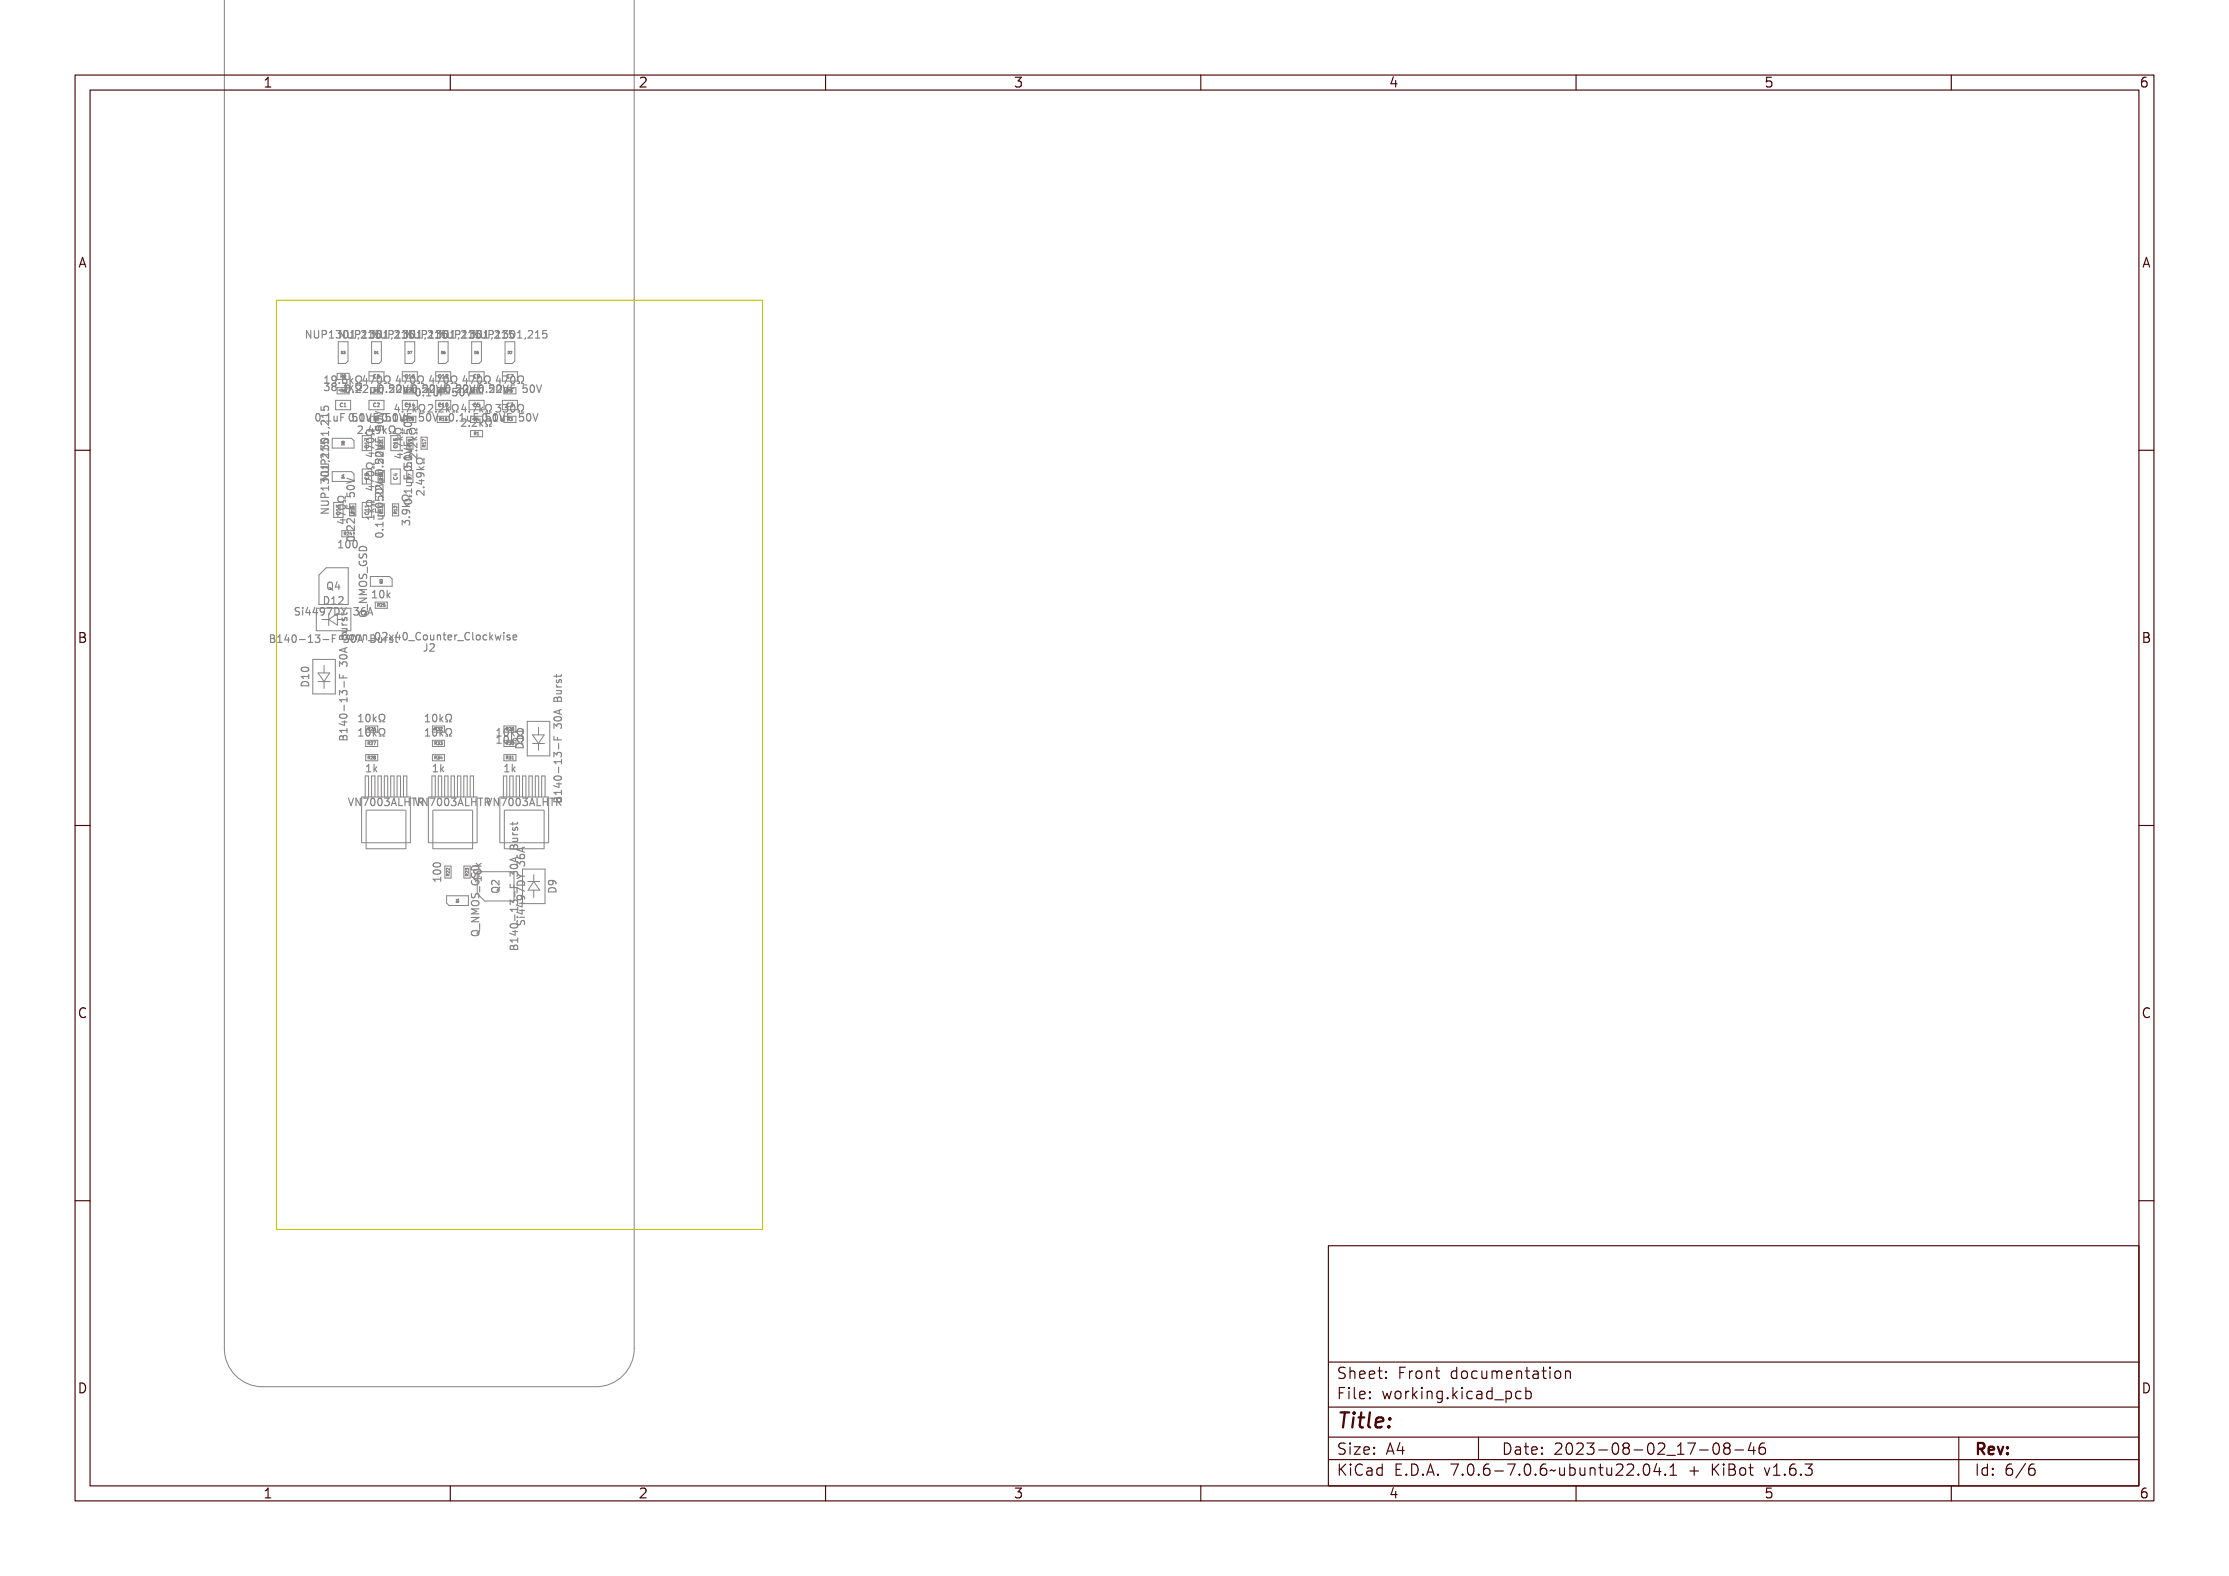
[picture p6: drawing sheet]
<svg xmlns="http://www.w3.org/2000/svg" width="297mm" height="210mm" viewBox="0 0 297 210" stroke-linecap="round" stroke-linejoin="round" font-family="sans-serif">
<defs><g id="words">
<text font-size="2.7" fill="#480000" x="178" y="190.3">Title:</text>
<g font-size="2" fill="#480000">
<text x="178" y="183.7">Sheet: Front documentation</text>
<text x="178" y="186.5">File: working.kicad_pcb</text>
<text x="178" y="193.9">Size: A4</text>
<text x="178" y="196.6">KiCad E.D.A. 7.0.6-7.0.6~ubuntu22.04.1 + KiBot v1.6.3</text>
<text x="200" y="193.9">Date: 2023-08-02_17-08-46</text>
<text x="263" y="196.6">Id: 6/6</text>
<text x="263" y="193.9">Rev:</text>
</g>
<g font-size="1.7" fill="#480000">
<text x="35" y="11.7">1</text>
<text x="85" y="11.7">2</text>
<text x="135" y="11.7">3</text>
<text x="185" y="11.7">4</text>
<text x="235" y="11.7">5</text>
<text x="285" y="11.7">6</text>
<text x="10.5" y="35.7">A</text>
<text x="285.5" y="35.7">A</text>
<text x="10.5" y="85.6">B</text>
<text x="285.5" y="85.6">B</text>
<text x="10.5" y="135.7">C</text>
<text x="285.5" y="135.7">C</text>
<text x="10.5" y="185.6">D</text>
<text x="285.5" y="185.6">D</text>
<text x="35" y="199.7">1</text>
<text x="85" y="199.7">2</text>
<text x="135" y="199.7">3</text>
<text x="185" y="199.7">4</text>
<text x="235" y="199.7">5</text>
<text x="285" y="199.7">6</text>
</g>
<g font-size="1.3" fill="#848484">
<text x="41.3" y="45.1">NUP1301,215NUP1301,215NUP1301,215</text>
<text x="45.8" y="45.1">NUP1301,215NUP1301,215NUP1301,215</text>
<text x="43.3" y="52.1">38.3kΩ</text>
<text x="43.3" y="51.1">19.6kΩ 470Ω</text>
<text x="46.2" y="52.3">0.22uF 50V 0.22uF 50V 0.22uF 50V</text>
<text x="50.6" y="52.3">0.22uF 50V 0.22uF 50V</text>
<text x="53" y="51.1">470Ω</text>
<text x="55.4" y="52.8">0.1uF 50V</text>
<text x="57.5" y="51.1">470Ω</text>
<text x="61.9" y="51.1">470Ω</text>
<text x="66.3" y="51.1">470Ω</text>
<text x="42.1" y="56.2">0.1uF 50V</text>
<text x="46.6" y="56.2">0.1uF 50V</text>
<text x="47.8" y="57.8">2.49kΩ</text>
<text x="51" y="56.2">0.1uF 50V</text>
<text x="52.6" y="54.9">4.7kΩ 2.2kΩ 4.7kΩ 330Ω</text>
<text x="59.9" y="56.2">0.1uF 50V</text>
<text x="61.5" y="56.9">2.2kΩ</text>
<text x="64.3" y="56.2">0.1uF 50V</text>
<text x="45.2" y="73.1">100</text>
<text x="39.6" y="82">Si4497DY 36A</text>
<text x="43.2" y="80.5">D12</text>
<text x="43.7" y="78.6">Q4</text>
<text x="49.6" y="79.7">10k</text>
<text x="36.8" y="85.6">B140-13-F 30A Burst</text>
<text x="46" y="85.3">Conn_02x40_Counter_Clockwise</text>
<text x="56.4" y="86.8">J2</text>
<text x="41.2" y="91.4" transform="rotate(-90 41.2 91.4)">D10</text>
<text x="46.3" y="97.8" transform="rotate(-90 46.3 97.8)">B140-13-F 30A Burst</text>
<text x="47.9" y="98.1">10kΩ</text>
<text x="47.9" y="96.2">10kΩ</text>
<text x="56.8" y="96.2">10kΩ</text>
<text x="56.8" y="98.1">10kΩ</text>
<text x="66.3" y="98.1">10kΩ</text>
<text x="66.3" y="99.1">10kΩ</text>
<text x="47" y="107.4">VN7003ALHTRVN7003ALHTR VN7003ALHTR</text>
<text x="48.7" y="102.9">1k</text>
<text x="57.6" y="102.9">1k</text>
<text x="67.1" y="102.9">1k</text>
<text x="66.5" y="118.9" transform="rotate(-90 66.5 118.9)">Q2</text>
<text x="63.9" y="124" transform="rotate(-90 63.9 124)">Q_NMOS_GSD</text>
<text x="69.9" y="122.9" transform="rotate(-90 69.9 122.9)">Si4497DY 36A</text>
</g>
<g font-size=".7" fill="#848484">
<text x="49.8" y="50.4">C6</text>
<text x="54" y="50.4">C16</text>
<text x="58.5" y="50.4">C12</text>
<text x="63.1" y="50.4">C9</text>
<text x="67.5" y="50.4">C7</text>
<text x="45.3" y="54.2">C1</text>
<text x="49.8" y="54.2">C2</text>
<text x="54" y="54.2">C14</text>
<text x="58.5" y="54.2">C10</text>
<text x="63.1" y="54.2">C5</text>
<text x="67.5" y="54.2">C3</text>
</g>
<g font-size=".5" fill="#848484">
<text x="45.4" y="50.4">R9</text>
<text x="45.4" y="52.3">R6</text>
<text x="49.8" y="52.3">R8</text>
<text x="54.1" y="52.3">R20</text>
<text x="58.6" y="52.3">R14</text>
<text x="63" y="52.3">R11</text>
<text x="67.6" y="52.3">R5</text>
<text x="49.8" y="56.1">R2</text>
<text x="54.1" y="56.1">R18</text>
<text x="58.6" y="56.1">R16</text>
<text x="63.2" y="56.1">R4</text>
<text x="63.2" y="58">R1</text>
<text x="67.6" y="56.1">R3</text>
<text x="45.9" y="71.3">R24</text>
<text x="50.3" y="80.8">R25</text>
<text x="49" y="99.3">R27</text>
<text x="49" y="101.2">R28</text>
<text x="49" y="97.4">R26</text>
<text x="57.9" y="101.2">R34</text>
<text x="57.9" y="97.4">R32</text>
<text x="57.9" y="99.3">R33</text>
<text x="67.5" y="101.2">R31</text>
<text x="67.5" y="99.3">R30</text>
<text x="67.5" y="97.4">R29</text>
</g>
<g font-size=".4" fill="#848484">
<text x="45.5" y="47.2">D3</text>
<text x="49.9" y="47.2">D1</text>
<text x="54.4" y="47.2">D7</text>
<text x="58.8" y="47.2">D6</text>
<text x="63.2" y="47.2">D5</text>
<text x="67.7" y="47.2">D2</text>
</g>
</g></defs>
<g fill="none" stroke="#848484" stroke-width=".15">
<path d="M40.8 45v-1l.6 1M41.4 44.1h.2l.3 .8v-.8h.1v1h-.1l-.4-.8v.8h-.1zM42.2 44.1h.1v.7a.18 .18 0 0 0 .2 .2 .18 .18 0 0 0 .2-.2v-.7h.1v.6a.32 .32 0 0 1-.3 .4 .32 .32 0 0 1-.3-.4zM42.3 55.3a.27 .27 0 0 1 .4 0l.1 .2a.43 .43 0 0 1 0 .4 .43 .43 0 0 1-.4 .2 .69 .69 0 0 1-.1-.8zM42.4 55.3h.1a.54 .54 0 0 1 0 .8l-.2-.3zM42.8 54.2v.5h.5l-.1-.1v-.4l.1-.1 .4 .1 .1 .1-.1 .4M42.8 58.7a.63 .63 0 0 1 1 0l-.1 .4M42.8 58.6v.5h.5l-.1-.1M42.8 58.7l.1 .2 .3 .1M42.9 58.1h.8v-.2h.1v.6h-.1v-.2h-.7v.2h-.1zM42.9 55.7h.8v-.2h.1v.6h-.1v-.2h-.7v.2h-.1zM42.9 54.8h.1v.4h.2a.36 .36 0 0 1 .4-.4 .36 .36 0 0 1 .2 .6h-.1a.26 .26 0 0 0 0-.4 .26 .26 0 0 0-.3-.1 .26 .26 0 0 0-.1 .4h-.4z"/>
<path d="M42.9 59.3h.1v.3h.2a.36 .36 0 0 1 .4-.4 .36 .36 0 0 1 .2 .6h-.1a.26 .26 0 0 0 0-.4 .26 .26 0 0 0-.3 0 .26 .26 0 0 0-.1 .4h-.4zM42.9 58.9a.62 .62 0 0 1 .9 .2 .56 .56 0 0 1-.5 .3 .56 .56 0 0 1-.5-.3zM42.9 59.7l.3-.1 .1 .2a.31 .31 0 0 1 .5-.2 .31 .31 0 0 1 0 .5l-.1 .1a.23 .23 0 0 0 0-.4 .23 .23 0 0 0-.3 0v.2h-.2a.19 .19 0 0 0 0-.3 .19 .19 0 0 0-.3 .1 .19 .19 0 0 0 .1 .3h-.1zM42.9 56.5a.63 .63 0 0 1 .8 .3v-.4h.1v.6l-.3-.3a.27 .27 0 0 0-.3-.2 .27 .27 0 0 0-.3 .2l.1 .2h-.1l-.1-.1zM43 59l.5-.1 .2 .2a.54 .54 0 0 1-.8 0zM43 44.1a.5 .5 0 0 1 .6 .2l.1 .1a.33 .33 0 0 1-.5 .3v.4h-.2zM43.2 44.2h.1a.18 .18 0 0 1 .2 .2 .18 .18 0 0 1-.2 .2h-.1zM43.2 58.7l.4-.1 .2 .2-.2 .1-.4 .1zM43.2 56h.2v.2h-.2zM43.4 51.1a.29 .29 0 0 1 .5 0 .29 .29 0 0 1-.1 .5 .31 .31 0 0 1 .1 .4 .31 .31 0 0 1-.4 .1l-.1-.2a.23 .23 0 0 0 .4 .1 .23 .23 0 0 0 0-.4h-.2v-.1a.19 .19 0 0 0 .2-.1 .19 .19 0 0 0 0-.2 .19 .19 0 0 0-.3 0zM43.5 50.2h.3v.8h.2v.1h-.5v-.1h.2v-.7h-.2zM43.6 57.4l.4 .1v.1l-.4-.1z"/>
<path d="M43.7 57l.2 .1M43.8 59.6l-.2-.2h-.3l-.1 .1v.2l-.4-.3v.6M43.8 59.8h-1l.3 .3M43.8 56v.6l-.6-.5M43.8 57.5v.5M43.8 59.5v.6M43.8 59.8l-.1 .2M43.8 57.7h-1l.3 .3M43.9 55.2h.3v.8h.2v.2h-.5v-.2h.2v-.7l-.2 .1zM43.9 44.2l.3-.1v.9h.2v.1h-.5v-.1h.2v-.8l-.2 .1zM44.3 50.2a.31 .31 0 0 1 .3 0 .31 .31 0 0 1 .2 .2 .46 .46 0 0 1 0 .5 .46 .46 0 0 1-.4 .2l-.1-.1a.29 .29 0 0 0 .3 0 .29 .29 0 0 0 .1-.3 .31 .31 0 0 1-.5 0 .31 .31 0 0 1 .1-.5zM44.3 51.2a.27 .27 0 0 1 .4 0 .27 .27 0 0 1-.1 .4 .28 .28 0 0 1 .1 .4 .28 .28 0 0 1-.4 0 .28 .28 0 0 1 .1-.4l-.2-.2z"/>
<path d="M44.6 44.1a.29 .29 0 0 1 .5 0 .29 .29 0 0 1-.1 .5 .31 .31 0 0 1 .2 .4 .31 .31 0 0 1-.5 .1l-.1-.2a.23 .23 0 0 0 .4 .1 .23 .23 0 0 0 0-.4h-.2v-.1a.19 .19 0 0 0 .2-.1 .19 .19 0 0 0 0-.2 .19 .19 0 0 0-.3 0zM44.6 55.4h.2v.6l.1 .1 .2-.2v-.5h.1v.8h-.1v-.2a.23 .23 0 0 1-.3 .2 .23 .23 0 0 1-.2-.3zM45.2 51.9h.2v.2h-.2zM45.2 50.9h.2v.2h-.2zM45.5 55.2h.5v.1h-.4v.3h.4v.1h-.4v.5h-.1zM45.5 44.2a.27 .27 0 0 1 .5 0v.2a.43 .43 0 0 1 0 .5 .43 .43 0 0 1-.4 .2 .69 .69 0 0 1-.1-.9zM45.6 44.2h.1a.54 .54 0 0 1 0 .8l-.1-.2zM45.8 51.1a.29 .29 0 0 1 .5 0 .29 .29 0 0 1-.1 .5 .31 .31 0 0 1 .2 .4 .31 .31 0 0 1-.5 .1l-.1-.2a.23 .23 0 0 0 .4 .1 .23 .23 0 0 0 0-.4h-.2v-.1a.19 .19 0 0 0 .2-.1 .19 .19 0 0 0 0-.2 .19 .19 0 0 0-.3 0zM45.8 44.1h.2l.3 .8v-.8h.2v1h-.2l-.3-.8v.8h-.2zM45.9 50.3l.3-.2 .2 .1v.1a.29 .29 0 0 0-.4 0 .29 .29 0 0 0-.1 .3 .32 .32 0 0 1 .5 .1 .32 .32 0 0 1-.2 .5 .32 .32 0 0 1-.4-.3zM46.3 44.2l.3-.1v.9h.2v.1h-.5v-.1h.2v-.8l-.2 .1zM46.3 51.5a.27 .27 0 0 1 .5 0l.1 .1a.43 .43 0 0 1 0 .5 .43 .43 0 0 1-.5 .2 .69 .69 0 0 1-.1-.8z"/>
<path d="M46.5 51.5h.1a.54 .54 0 0 1 0 .8l-.2-.3zM46.7 44.1h.1v.7a.18 .18 0 0 0 .2 .2 .18 .18 0 0 0 .1-.2v-.7h.2v.6a.32 .32 0 0 1-.3 .4 .32 .32 0 0 1-.3-.4zM46.7 51.1h.1v.6l.3-.3h.2l-.3 .2 .3 .5h-.1l-.3-.4-.1 .1v.3h-.1zM46.7 50.1h.1v.6l.3-.3h.2l-.3 .3 .3 .4h-.1l-.3-.3h-.1v.3h-.1zM46.7 55.3a.27 .27 0 0 1 .5 0l.1 .2a.43 .43 0 0 1 0 .4 .43 .43 0 0 1-.5 .2 .7 .7 0 0 1-.1-.8zM46.9 55.3h.1a.54 .54 0 0 1 0 .8l-.2-.3zM47.1 55.2h.5v.1h-.4v.2a.36 .36 0 0 1 .4 .5 .36 .36 0 0 1-.6 .1v-.1a.26 .26 0 0 0 .4 .1 .26 .26 0 0 0 0-.4 .26 .26 0 0 0-.3 0zM47.2 44.9h.2v.1l-.1 .3h-.1zM47.3 52.1h.1v.2h-.1zM47.5 51.3a.41 .41 0 0 1 .5 0 .41 .41 0 0 1 0 .6l-.1 .1h.2v.1h-.3a.69 .69 0 0 0 0-.8 .37 .37 0 0 0-.3 .3 .37 .37 0 0 0 .2 .4v.1h-.3v-.1h.1l-.1-.3zM47.5 50.3a.41 .41 0 0 1 .5 .1 .41 .41 0 0 1 0 .5l-.1 .1h.2v.1h-.3a.69 .69 0 0 0 0-.8 .37 .37 0 0 0-.3 .3 .37 .37 0 0 0 .2 .4v.1h-.3v-.1h.1l-.1-.3zM47.5 44.1a.5 .5 0 0 1 .6 .2v.1a.33 .33 0 0 1-.5 .3v.4h-.1z"/>
<path d="M47.6 44.2h.2a.18 .18 0 0 1 .2 .2 .18 .18 0 0 1-.2 .2h-.2zM47.7 56h.1v.2h-.1zM47.8 44.2a.35 .35 0 0 1 .6 0 .35 .35 0 0 1-.2 .6l-.2 .2h.4v.1h-.6l.2-.3a.27 .27 0 0 0 .3-.3 .27 .27 0 0 0-.3-.3l-.2 .1zM47.9 51.4a.35 .35 0 0 1 .5 .1 .35 .35 0 0 1-.2 .5l-.2 .2h.4v.1h-.5l.2-.3a.27 .27 0 0 0 .2-.3 .27 .27 0 0 0-.2-.2l-.2 .1zM47.9 56.9a.35 .35 0 0 1 .5 .1 .35 .35 0 0 1-.2 .5l-.2 .2h.4v.1h-.5l.2-.3a.27 .27 0 0 0 .2-.3 .27 .27 0 0 0-.2-.3l-.2 .1zM47.9 55.3a.27 .27 0 0 1 .5 0v.2a.43 .43 0 0 1 0 .4 .43 .43 0 0 1-.4 .2 .7 .7 0 0 1-.1-.8zM48 55.3h.1a.54 .54 0 0 1 0 .8l-.1-.3zM48.3 44.2l.4-.1v.9h.2v.1h-.6v-.1h.2v-.8l-.2 .1zM48.3 55.2h.4v.8h.2v.2h-.6v-.2h.2v-.7l-.2 .1zM48.6 55.2h.1l.2 .8 .3-.8h.1l-.3 1h-.2zM48.7 51.4a.35 .35 0 0 1 .5 .1 .35 .35 0 0 1-.2 .5l-.2 .2h.4v.1h-.5l.2-.3a.27 .27 0 0 0 .2-.3 .27 .27 0 0 0-.2-.2l-.2 .1zM48.7 44.2l.3-.1v.9h.2v.1h-.5v-.1h.2v-.8l-.2 .1z"/>
<path d="M48.9 58.5a.59 .59 0 0 1 .9 .2 .57 .57 0 0 1-1-.1zM48.9 57.6h.1v.2h-.1zM48.9 59.2l1 .3v.1l-.9-.3v.5h-.1zM48.9 58.5a.62 .62 0 0 1 1 .2 .56 .56 0 0 1-.5 .3 .56 .56 0 0 1-.5-.3zM49 58.6l.6-.1 .2 .2a.54 .54 0 0 1-.8 0zM49 50.2h.2v.6h.1v.1h-.1v.2h-.2v-.2h-.4zM49 57.6l.4-.1 .4 .2v-.2h.1v.3a.69 .69 0 0 0-.9 0 .37 .37 0 0 0 .3 .3 .37 .37 0 0 0 .5-.2h.1v.3h-.1v-.2a.5 .5 0 0 1-.9-.1zM49 50.3v.5h-.3zM49.1 44.1a.29 .29 0 0 1 .4 0 .29 .29 0 0 1 0 .5 .31 .31 0 0 1 .1 .4 .31 .31 0 0 1-.5 .1l-.1-.2a.23 .23 0 0 0 .4 .1 .23 .23 0 0 0 0-.4h-.2v-.1a.19 .19 0 0 0 .3-.1 .19 .19 0 0 0-.1-.2 .19 .19 0 0 0-.3 0zM49.1 55.4h.1v.6l.2 .1 .1-.2v-.5h.1v.8h-.1v-.2a.23 .23 0 0 1-.3 .2 .23 .23 0 0 1-.1-.3zM49.5 50.2h.6l-.4 .9h-.1l.3-.8h-.4zM49.5 44.1h.5v.1h-.4v.3a.36 .36 0 0 1 .4 .4 .36 .36 0 0 1-.6 .2v-.2a.26 .26 0 0 0 .4 .1 .26 .26 0 0 0 0-.4 .26 .26 0 0 0-.3 0z"/>
<path d="M49.5 51.6h.1v.6l.2 .1 .1-.2v-.5h.1v.7h-.1v-.1a.23 .23 0 0 1-.3 .1 .23 .23 0 0 1-.1-.2zM49.8 56.8h.2v.7h.1v.1h-.1v.2h-.2v-.2h-.4zM49.8 59.7l-1-.4v.7M49.8 57v.5h-.3zM49.9 55.2h.6v.1h-.4v.3h.3v.1h-.3v.5h-.2zM49.9 44.2a.27 .27 0 0 1 .5 0l.1 .2a.43 .43 0 0 1 0 .5 .43 .43 0 0 1-.5 .2 .69 .69 0 0 1-.1-.9zM50 58.4v.5h1M50 59.3l1 .3-1 .4M50.1 44.2h.1a.54 .54 0 0 1 0 .8l-.2-.2zM50.1 58.3h.1v.5h.3v-.4h.1v.4h.5v.1h-1zM50.1 56.8h.1v.4h.3a.36 .36 0 0 1 .4-.4 .36 .36 0 0 1 .2 .6h-.2a.26 .26 0 0 0 .1-.4 .26 .26 0 0 0-.4-.1 .26 .26 0 0 0 0 .4h-.5zM50.1 55.1l1 .3v.1l-1 .3v-.1l.9-.3-.9-.2z"/>
<path d="M50.1 59.5l1 .3v.2l-1 .3v-.2l.9-.2-.9-.2zM50.1 56.1a.62 .62 0 0 1 1 .1 .56 .56 0 0 1-.5 .4 .56 .56 0 0 1-.5-.4zM50.2 56.2l.6-.1 .2 .1a.54 .54 0 0 1-.8 0zM50.3 44.1h.2l.3 .8v-.8h.1v1h-.2l-.3-.8v.8h-.1zM50.3 51.4h.6v.1h-.4v.3h.3v.1h-.3v.4h-.2zM50.3 56.9a.31 .31 0 0 1 .4-.1 .31 .31 0 0 1 .2 .3 .46 .46 0 0 1 0 .5 .46 .46 0 0 1-.5 .2l-.1-.1a.29 .29 0 0 0 .4 0 .29 .29 0 0 0 .1-.4 .31 .31 0 0 1-.5 .1 .31 .31 0 0 1 0-.5zM50.3 50.3a.27 .27 0 0 1 .5 0l.1 .1a.43 .43 0 0 1 0 .5 .43 .43 0 0 1-.5 .2 .69 .69 0 0 1-.1-.8zM50.3 59.2h.8v.1h-.1a.23 .23 0 0 1 .1 .3 .23 .23 0 0 1-.3 .1h-.5v-.1h.6l.1-.1-.1-.2h-.6zM50.4 59.4h.6M50.5 50.3h.1a.54 .54 0 0 1 0 .8l-.2-.3zM50.5 58.6v.3M50.7 44.2l.4-.1v.9h.2v.1h-.6v-.1h.2v-.8l-.2 .1z"/>
<path d="M50.8 51.5a.27 .27 0 0 1 .4 0l.1 .1a.43 .43 0 0 1 0 .5 .43 .43 0 0 1-.4 .2 .7 .7 0 0 1-.1-.8zM50.9 51.5h.1a.54 .54 0 0 1 0 .8l-.2-.3zM50.9 59.4l.1 .1v.2l-.6 .1M51.1 44.1h.1v.7a.18 .18 0 0 0 .2 .2 .18 .18 0 0 0 .2-.2v-.7h.1v.6a.32 .32 0 0 1-.3 .4 .32 .32 0 0 1-.3-.4zM51.1 50.3a.41 .41 0 0 1 .6 .1 .41 .41 0 0 1-.1 .5v.1h.1v.1h-.3a.69 .69 0 0 0 .1-.8 .37 .37 0 0 0-.4 .3 .37 .37 0 0 0 .2 .4v.1h-.3v-.1h.2l-.2-.3zM51.1 56.8h.1v.6l.4-.3h.1l-.3 .3 .3 .4h-.1l-.3-.4-.1 .1v.3h-.1zM51.2 55.3a.27 .27 0 0 1 .4 0l.1 .2a.43 .43 0 0 1 0 .4 .43 .43 0 0 1-.4 .2 .7 .7 0 0 1-.1-.8zM51.3 55.3h.1a.54 .54 0 0 1 0 .8l-.2-.3zM51.5 55.2h.5v.1h-.4v.2a.36 .36 0 0 1 .5 .5 .36 .36 0 0 1-.6 .1v-.1a.26 .26 0 0 0 .3 .1 .26 .26 0 0 0 .1-.4 .26 .26 0 0 0-.4 0zM51.7 44.9h.2v.1l-.2 .3h-.1zM51.7 52.1h.2v.2h-.2zM51.9 51.4h.5v.1h-.4v.2a.36 .36 0 0 1 .5 .5 .36 .36 0 0 1-.6 .1v-.1a.26 .26 0 0 0 .3 .1 .26 .26 0 0 0 .1-.4 .26 .26 0 0 0-.4 0z"/>
<path d="M51.9 57a.41 .41 0 0 1 .6 0 .41 .41 0 0 1-.1 .6v.1h.1v.1h-.3a.69 .69 0 0 0 .1-.8 .37 .37 0 0 0-.4 .3 .37 .37 0 0 0 .2 .4v.1h-.3v-.1h.2l-.2-.3zM51.9 44.1a.5 .5 0 0 1 .6 .2v.1a.33 .33 0 0 1-.4 .3v.4h-.2zM52.1 44.2h.1a.18 .18 0 0 1 .2 .2 .18 .18 0 0 1-.2 .2h-.1zM52.1 56h.2v.2h-.2zM52.3 44.2a.35 .35 0 0 1 .5 0 .35 .35 0 0 1-.2 .6l-.2 .2h.5v.1h-.6l.2-.3a.27 .27 0 0 0 .2-.3 .27 .27 0 0 0-.2-.3l-.2 .1zM52.3 51.4a.35 .35 0 0 1 .6 .1 .35 .35 0 0 1-.2 .5l-.3 .2h.5v.1h-.6l.2-.3a.27 .27 0 0 0 .3-.3 .27 .27 0 0 0-.3-.2l-.2 .1zM52.3 55.3a.27 .27 0 0 1 .5 0l.1 .2a.43 .43 0 0 1 0 .4 .43 .43 0 0 1-.5 .2 .69 .69 0 0 1-.1-.8zM52.5 55.3h.1a.54 .54 0 0 1 0 .8l-.2-.3zM52.6 58.6h1M52.7 58.8l1 .3v.1l-.9-.3v.5h-.1zM52.7 51.5a.27 .27 0 0 1 .5 0l.1 .1a.43 .43 0 0 1 0 .5 .43 .43 0 0 1-.5 .2 .7 .7 0 0 1-.1-.8zM52.8 44.2l.3-.1v.9h.2v.1h-.5v-.1h.2v-.8l-.2 .1z"/>
<path d="M52.8 55.2h.3v.8h.2v.2h-.5v-.2h.2v-.7l-.2 .1zM52.8 57.2l.4-.1 .4 .2v-.2h.1v.3a.69 .69 0 0 0-.8 0 .37 .37 0 0 0 .3 .3 .37 .37 0 0 0 .4-.2h.1v.3h-.1v-.2a.5 .5 0 0 1-.9-.1zM52.9 51.5h.1a.54 .54 0 0 1 0 .8l-.2-.3zM52.9 57.8h.4l.1-.2h.2v.2M52.9 57.1h.4l.1 .2h.2v-.2M53 57.9l.2 .3 .5-.3v.1l-.4 .3 .1 .1h.3v.1h-1v-.1h.6l-.3-.3zM53 58.2l.3 .4M53 55.2h.1l.3 .8 .2-.8h.1l-.2 1h-.2zM53.1 54h.1v.6h.1v.1h-.1v.2h-.1v-.2h-.4zM53.1 54.1v.5h-.3zM53.1 51.4a.35 .35 0 0 1 .6 .1 .35 .35 0 0 1-.2 .5l-.3 .2h.5v.1h-.6l.2-.3a.27 .27 0 0 0 .3-.3 .27 .27 0 0 0-.3-.2l-.2 .1zM53.1 44.2l.4-.1v.9h.2v.1h-.6v-.1h.3v-.8l-.3 .1z"/>
<path d="M53.4 51.4h.1l.3 .8 .2-.8h.1l-.2 .9h-.2zM53.5 50.2h.1v.6h.1v.1h-.1v.2h-.1v-.2h-.4zM53.5 59.8h.2v.1h-.2zM53.5 50.3v.5h-.3zM53.5 44.1a.29 .29 0 0 1 .5 0 .29 .29 0 0 1-.1 .5 .31 .31 0 0 1 .1 .4 .31 .31 0 0 1-.4 .1l-.1-.2a.23 .23 0 0 0 .3 .1 .23 .23 0 0 0 .1-.4h-.2v-.1a.19 .19 0 0 0 .2-.1 .19 .19 0 0 0 0-.2 .19 .19 0 0 0-.3 0zM53.5 55.4h.2v.6l.1 .1 .2-.2v-.5h.1v.8h-.1v-.2a.23 .23 0 0 1-.3 .2 .23 .23 0 0 1-.2-.3zM53.6 59.4l-1-.4v.6M53.6 58.2l-.3 .3M53.7 54.8h.2v.1h-.2zM53.8 57.3v.4l.5 .1-.1-.1 .1-.4 .1-.1 .3 .1 .1 .1-.1 .4M53.8 58.9v.5h1M53.8 59.8l1 .3-1 .3"/>
<path d="M53.8 56.6a.63 .63 0 0 0 1 0M53.9 50.2h.6l-.3 .9h-.2l.4-.8h-.5zM53.9 44.1h.5v.1h-.4v.3a.36 .36 0 0 1 .5 .4 .36 .36 0 0 1-.6 .2v-.2a.26 .26 0 0 0 .3 .1 .26 .26 0 0 0 .1-.4 .26 .26 0 0 0-.4 0zM53.9 59.9l1 .3v.2l-1 .3v-.2l.9-.2-.9-.2zM53.9 58.7h.1v.5h.3v-.4h.1v.4h.5v.1h-1zM53.9 57.2h.1v.4h.3a.36 .36 0 0 1 .4-.4 .36 .36 0 0 1 .2 .6h-.2a.26 .26 0 0 0 .1-.4 .26 .26 0 0 0-.4-.1 .26 .26 0 0 0 0 .4h-.5zM53.9 55.5l1 .3v.1l-1 .3v-.1l.9-.3-.9-.2zM53.9 56.5a.62 .62 0 0 1 1 .1 .56 .56 0 0 1-.5 .4 .56 .56 0 0 1-.5-.4zM53.9 51.6h.2v.6l.1 .1 .2-.2v-.5h.1v.7h-.1v-.1a.23 .23 0 0 1-.3 .1 .23 .23 0 0 1-.2-.2zM54 56.6l.6-.1 .2 .1a.54 .54 0 0 1-.8 0zM54.2 59.6h.7v.1h-.1a.23 .23 0 0 1 .1 .3 .23 .23 0 0 1-.3 .1h-.4v-.1h.5l.1-.1-.1-.2h-.5zM54.2 59.8h.6"/>
<path d="M54.3 54h.6l-.3 .9h-.2l.4-.8h-.5zM54.3 59v.4M54.4 55.2h.5v.1h-.4v.3h.4v.1h-.4v.5h-.1zM54.4 44.2a.27 .27 0 0 1 .4 0l.1 .2a.43 .43 0 0 1 0 .5 .43 .43 0 0 1-.4 .2 .69 .69 0 0 1-.1-.9zM54.5 44.2h.1a.54 .54 0 0 1 0 .8l-.2-.2zM54.5 58.6h1M54.7 58.9a.62 .62 0 0 1 .8 .3v-.4h.1v.6l-.4-.3a.27 .27 0 0 0-.2-.2 .27 .27 0 0 0-.3 .2l.1 .3h-.1l-.1-.2zM54.7 44.1h.2l.3 .8v-.8h.2v1h-.2l-.3-.8v.8h-.2zM54.7 59.8l.1 .2v.2l-.6 .1M54.8 57.2l.3-.1 .4 .2v-.2h.1v.3a.69 .69 0 0 0-.8 0 .37 .37 0 0 0 .3 .3 .37 .37 0 0 0 .4-.2h.1v.3h-.1v-.2a.5 .5 0 0 1-.9-.1zM54.8 51.4h.5v.1h-.4v.3h.4v.1h-.4v.4h-.1zM54.8 50.3a.27 .27 0 0 1 .4 0l.1 .1a.43 .43 0 0 1 0 .5 .43 .43 0 0 1-.4 .2 .7 .7 0 0 1-.1-.8z"/>
<path d="M54.9 57.9l.2 .3 .5-.3v.1l-.4 .3 .1 .1h.3v.1h-1v-.1h.6l-.3-.3zM54.9 58.2l.4 .4M54.9 50.3h.1a.54 .54 0 0 1 0 .8l-.2-.3zM55.2 53.9h.1v.6l.3-.3h.1l-.2 .3 .3 .4h-.2l-.2-.3-.1 .1v.2h-.1zM55.2 44.2l.3-.1v.9h.2v.1h-.5v-.1h.2v-.8l-.2 .1zM55.2 51.5a.27 .27 0 0 1 .5 0v.1a.43 .43 0 0 1 .1 .5 .43 .43 0 0 1-.5 .2 .69 .69 0 0 1-.1-.8zM55.4 51.5a.54 .54 0 0 1 0 .8l-.1-.3zM55.4 59.8h.2v.1h-.2zM55.5 44.1h.2v.7a.18 .18 0 0 0 .1 .2 .18 .18 0 0 0 .2-.2v-.7h.2v.6a.32 .32 0 0 1-.4 .4 .32 .32 0 0 1-.3-.4zM55.5 57.1v.2h-.2a.43 .43 0 0 0-.5-.2 .43 .43 0 0 0-.2 .6 .46 .46 0 0 0 .7-.1h.2v.2M55.5 59v.6l-.7-.6-.3 .2 .1 .4M55.5 58.2l-.3 .3"/>
<path d="M55.6 50.3a.41 .41 0 0 1 .5 .1 .41 .41 0 0 1 0 .5l-.1 .1h.2v.1h-.3a.69 .69 0 0 0 0-.8 .37 .37 0 0 0-.3 .3 .37 .37 0 0 0 .2 .4v.1h-.3v-.1h.1l-.1-.3zM55.6 51.9a.27 .27 0 0 1 .5 0v.2a.43 .43 0 0 1 .1 .5 .43 .43 0 0 1-.5 .2 .69 .69 0 0 1-.1-.9zM55.8 51.9a.54 .54 0 0 1 0 .8l-.1-.2zM55.9 55.2h.5v.1h-.3v.2a.36 .36 0 0 1 .4 .5 .36 .36 0 0 1-.6 .1v-.1a.26 .26 0 0 0 .4 .1 .26 .26 0 0 0 0-.4 .26 .26 0 0 0-.4 0zM56 54.1a.41 .41 0 0 1 .5 .1 .41 .41 0 0 1 0 .6h-.1h.2v.1h-.3a.69 .69 0 0 0 0-.8 .37 .37 0 0 0-.3 .3 .37 .37 0 0 0 .2 .4v.1h-.3v-.1h.1l-.1-.2zM56.1 44.9h.2v.1l-.1 .3h-.1zM56.2 52.1h.1v.2h-.1zM56.3 51.4h.5v.1h-.3v.2a.36 .36 0 0 1 .4 .5 .36 .36 0 0 1-.6 .1v-.1a.26 .26 0 0 0 .4 .1 .26 .26 0 0 0 0-.4 .26 .26 0 0 0-.4 0zM56.4 44.1a.5 .5 0 0 1 .6 .2v.1a.33 .33 0 0 1-.5 .3v.4h-.1zM56.5 44.2h.2a.18 .18 0 0 1 .2 .2 .18 .18 0 0 1-.2 .2h-.2zM56.6 52.6h.1v.2h-.1zM56.7 44.2a.35 .35 0 0 1 .6 0 .35 .35 0 0 1-.2 .6l-.2 .2h.4v.1h-.6l.2-.3a.27 .27 0 0 0 .3-.3 .27 .27 0 0 0-.3-.3l-.2 .1z"/>
<path d="M56.8 51.4a.35 .35 0 0 1 .5 .1 .35 .35 0 0 1-.2 .5l-.2 .2h.4v.1h-.6l.3-.3a.27 .27 0 0 0 .2-.3 .27 .27 0 0 0-.2-.2l-.2 .1zM56.8 55.3a.27 .27 0 0 1 .4 0l.1 .2a.43 .43 0 0 1 0 .4 .43 .43 0 0 1-.4 .2 .7 .7 0 0 1-.1-.8zM56.9 55.3h.1a.54 .54 0 0 1 0 .8l-.2-.3zM57.2 54a.35 .35 0 0 1 .5 .1 .35 .35 0 0 1-.2 .5l-.2 .2h.4v.1h-.6l.3-.3a.27 .27 0 0 0 .2-.3 .27 .27 0 0 0-.2-.2l-.2 .1zM57.2 51.5a.27 .27 0 0 1 .4 0l.1 .1a.43 .43 0 0 1 0 .5 .43 .43 0 0 1-.4 .2 .7 .7 0 0 1-.1-.8zM57.2 44.2l.4-.1v.9h.2v.1h-.6v-.1h.2v-.8l-.2 .1zM57.2 51.9l.4-.1v.9h.2v.1h-.6v-.1h.2v-.8l-.2 .1zM57.3 51.5h.1a.54 .54 0 0 1 0 .8l-.2-.3zM57.5 55.2h.1l.2 .8 .2-.8h.2l-.3 1h-.2zM57.6 51.4a.35 .35 0 0 1 .5 .1 .35 .35 0 0 1-.2 .5l-.2 .2h.4v.1h-.6l.3-.3a.27 .27 0 0 0 .2-.3 .27 .27 0 0 0-.2-.2l-.2 .1zM57.6 44.2l.3-.1v.9h.2v.1h-.5v-.1h.2v-.8l-.2 .1zM57.9 51.4h.1l.2 .8 .2-.8h.2l-.3 .9h-.2z"/>
<path d="M57.9 50.2h.2v.6h.1v.1h-.1v.2h-.2v-.2h-.4zM57.9 50.3v.5h-.3zM58 44.1a.29 .29 0 0 1 .4 0 .29 .29 0 0 1 0 .5 .31 .31 0 0 1 .1 .4 .31 .31 0 0 1-.5 .1l-.1-.2a.23 .23 0 0 0 .4 .1 .23 .23 0 0 0 0-.4h-.2v-.1a.19 .19 0 0 0 .3-.1 .19 .19 0 0 0-.1-.2 .19 .19 0 0 0-.3 0zM58 52.1h.1v.5l.1 .1 .2-.1v-.5h.1v.7h-.1v-.1a.23 .23 0 0 1-.3 .1 .23 .23 0 0 1-.1-.3zM58.2 54.8h.1v.1h-.1zM58.3 50.2h.7l-.4 .9h-.1l.3-.8h-.5zM58.4 44.1h.4v.1h-.3v.3a.36 .36 0 0 1 .4 .4 .36 .36 0 0 1-.6 .2v-.2a.26 .26 0 0 0 .4 .1 .26 .26 0 0 0 0-.4 .26 .26 0 0 0-.3 0zM58.4 51.6h.1v.6l.1 .1 .2-.2v-.5h.1v.7h-.1v-.1a.23 .23 0 0 1-.3 .1 .23 .23 0 0 1-.1-.2zM58.8 54a.35 .35 0 0 1 .5 .1 .35 .35 0 0 1-.2 .5l-.2 .2h.4v.1h-.5l.2-.3a.27 .27 0 0 0 .2-.3 .27 .27 0 0 0-.2-.2l-.2 .1zM58.8 51.8h.6v.1h-.5v.3h.4v.1h-.4v.5h-.1zM58.8 44.2a.27 .27 0 0 1 .5 0v.2a.43 .43 0 0 1 .1 .5 .43 .43 0 0 1-.5 .2 .7 .7 0 0 1-.1-.9zM59 44.2h.1a.54 .54 0 0 1 0 .8l-.2-.2z"/>
<path d="M59.2 44.1h.1l.4 .8v-.8h.1v1h-.2l-.3-.8v.8h-.1zM59.2 51.4h.6v.1h-.5v.3h.4v.1h-.4v.4h-.1zM59.2 50.3a.27 .27 0 0 1 .5 0l.1 .1a.43 .43 0 0 1 0 .5 .43 .43 0 0 1-.5 .2 .7 .7 0 0 1-.1-.8zM59.4 50.3h.1a.54 .54 0 0 1 0 .8l-.2-.3zM59.6 53.9h.1v.6l.3-.3h.2l-.3 .3 .3 .4h-.1l-.3-.3-.1 .1v.2h-.1zM59.6 44.2l.4-.1v.9h.2v.1h-.6v-.1h.2v-.8l-.2 .1zM59.7 51.5a.27 .27 0 0 1 .4 0l.1 .1a.43 .43 0 0 1 0 .5 .43 .43 0 0 1-.4 .2 .7 .7 0 0 1-.1-.8zM59.8 51.5h.1a.54 .54 0 0 1 0 .8l-.2-.3zM60 44.1h.1v.7a.18 .18 0 0 0 .2 .2 .18 .18 0 0 0 .2-.2v-.7h.1v.6a.32 .32 0 0 1-.3 .4 .32 .32 0 0 1-.3-.4zM60 50.3a.41 .41 0 0 1 .6 .1 .41 .41 0 0 1-.1 .5v.1h.1v.1h-.3a.69 .69 0 0 0 0-.8 .37 .37 0 0 0-.3 .3 .37 .37 0 0 0 .2 .4v.1h-.3v-.1h.2l-.2-.3zM60.1 55.3a.27 .27 0 0 1 .4 0l.1 .2a.43 .43 0 0 1 0 .4 .43 .43 0 0 1-.4 .2 .7 .7 0 0 1-.1-.8zM60.2 55.3h.1a.54 .54 0 0 1 0 .8l-.2-.3z"/>
<path d="M60.4 51.8h.5v.1h-.4v.3a.36 .36 0 0 1 .4 .4 .36 .36 0 0 1-.5 .2v-.2a.26 .26 0 0 0 .3 .1 .26 .26 0 0 0 .1-.4 .26 .26 0 0 0-.4 0zM60.4 54.1a.41 .41 0 0 1 .6 .1 .41 .41 0 0 1-.1 .6h.1v.1h-.3a.69 .69 0 0 0 0-.8 .37 .37 0 0 0-.3 .3 .37 .37 0 0 0 .2 .4v.1h-.3v-.1h.2l-.2-.2zM60.6 44.9h.1v.1l-.1 .3h-.1zM60.6 52.1h.2v.2h-.2zM60.8 51.4h.5v.1h-.4v.2a.36 .36 0 0 1 .4 .5 .36 .36 0 0 1-.5 .1v-.1a.26 .26 0 0 0 .3 .1 .26 .26 0 0 0 .1-.4 .26 .26 0 0 0-.4 0zM60.8 44.1a.5 .5 0 0 1 .6 .2v.1a.33 .33 0 0 1-.4 .3v.4h-.2zM61 44.2h.1a.18 .18 0 0 1 .2 .2 .18 .18 0 0 1-.2 .2h-.1zM61 56h.2v.2h-.2zM61.2 44.2a.35 .35 0 0 1 .5 0 .35 .35 0 0 1-.2 .6l-.2 .2h.4v.1h-.5l.2-.3a.27 .27 0 0 0 .2-.3 .27 .27 0 0 0-.2-.3l-.2 .1zM61.2 51.4a.35 .35 0 0 1 .5 .1 .35 .35 0 0 1-.2 .5l-.2 .2h.5v.1h-.6l.2-.3a.27 .27 0 0 0 .2-.3 .27 .27 0 0 0-.2-.2l-.2 .1zM61.2 51.9a.27 .27 0 0 1 .5 0l.1 .2a.43 .43 0 0 1 0 .5 .43 .43 0 0 1-.5 .2 .69 .69 0 0 1-.1-.9zM61.4 51.9h.1a.54 .54 0 0 1 0 .8l-.2-.2z"/>
<path d="M61.6 55.9a.35 .35 0 0 1 .5 .1 .35 .35 0 0 1-.2 .5l-.2 .2h.5v.2h-.6l.2-.4a.27 .27 0 0 0 .2-.3 .27 .27 0 0 0-.2-.2l-.2 .1zM61.6 51.5a.27 .27 0 0 1 .5 0l.1 .1a.43 .43 0 0 1 0 .5 .43 .43 0 0 1-.5 .2 .7 .7 0 0 1-.1-.8zM61.7 44.2l.3-.1v.9h.2v.1h-.5v-.1h.2v-.8l-.2 .1zM61.7 55.2h.3v.8h.2v.2h-.5v-.2h.2v-.7l-.2 .1zM61.8 51.5h.1a.54 .54 0 0 1 0 .8l-.2-.3zM61.9 51.8h.1l.3 .9 .2-.9h.1l-.3 1h-.1zM62 54h.1v.6h.1v.1h-.1v.2h-.1v-.2h-.4zM62 54.1v.5h-.3zM62 51.4a.35 .35 0 0 1 .5 .1 .35 .35 0 0 1-.2 .5l-.2 .2h.5v.1h-.6l.2-.3a.27 .27 0 0 0 .2-.3 .27 .27 0 0 0-.2-.2l-.2 .1zM62 44.2l.4-.1v.9h.2v.1h-.6v-.1h.2v-.8l-.2 .1zM62.3 51.4h.1l.3 .8 .2-.8h.1l-.3 .9h-.1zM62.4 50.2h.1v.6h.1v.1h-.1v.2h-.1v-.2h-.4z"/>
<path d="M62.4 50.3v.5h-.3zM62.4 44.1a.29 .29 0 0 1 .5 0 .29 .29 0 0 1-.1 .5 .31 .31 0 0 1 .1 .4 .31 .31 0 0 1-.4 .1l-.1-.2a.23 .23 0 0 0 .3 .1 .23 .23 0 0 0 0-.4h-.1v-.1a.19 .19 0 0 0 .2-.1 .19 .19 0 0 0-.1-.2 .19 .19 0 0 0-.2 0zM62.4 55.4h.1l.1 .6 .1 .1 .1-.2 .1-.5h.1v.8h-.1v-.2a.23 .23 0 0 1-.3 .2 .23 .23 0 0 1-.2-.3zM62.6 54.8h.2v.1h-.2zM62.6 56.7h.2v.2h-.2zM62.8 50.2h.6l-.3 .9h-.2l.4-.8h-.5zM62.8 44.1h.5v.1h-.4v.3a.36 .36 0 0 1 .4 .4 .36 .36 0 0 1-.5 .2v-.2a.26 .26 0 0 0 .3 .1 .26 .26 0 0 0 .1-.4 .26 .26 0 0 0-.4 0zM62.8 51.6h.1l.1 .6 .1 .1 .1-.2 .1-.5h.1v.7h-.1v-.1a.23 .23 0 0 1-.3 .1 .23 .23 0 0 1-.2-.2zM63.2 54h.6l-.3 .9h-.2l.4-.8h-.5zM63.2 55.9a.35 .35 0 0 1 .5 .1 .35 .35 0 0 1-.1 .5l-.3 .2h.5v.2h-.6l.2-.4a.27 .27 0 0 0 .2-.3 .27 .27 0 0 0-.2-.2l-.2 .1zM63.3 55.2h.5v.1h-.4v.3h.4v.1h-.4v.5h-.1zM63.3 44.2a.27 .27 0 0 1 .4 0l.1 .2a.43 .43 0 0 1 0 .5 .43 .43 0 0 1-.4 .2 .69 .69 0 0 1-.1-.9z"/>
<path d="M63.4 44.2h.1a.54 .54 0 0 1 0 .8l-.2-.2zM63.6 44.1h.2l.3 .8v-.8h.1v1h-.1l-.3-.8v.8h-.2zM63.7 51.4h.5v.1h-.4v.3h.4v.1h-.4v.4h-.1zM63.7 50.3a.27 .27 0 0 1 .4 0l.1 .1a.43 .43 0 0 1 0 .5 .43 .43 0 0 1-.4 .2 .69 .69 0 0 1-.1-.8zM63.8 50.3h.1a.54 .54 0 0 1 0 .8l-.2-.3zM64.1 53.9h.1v.6l.3-.3h.1l-.2 .3 .3 .4h-.2l-.2-.3-.1 .1v.2h-.1zM64.1 55.8h.1v.6l.3-.3h.1l-.2 .3 .3 .5h-.2l-.2-.4-.1 .1v.3h-.1zM64.1 44.2l.3-.1v.9h.2v.1h-.5v-.1h.2v-.8l-.2 .1zM64.1 51.5a.27 .27 0 0 1 .5 0v.1a.43 .43 0 0 1 .1 .5 .43 .43 0 0 1-.5 .2 .7 .7 0 0 1-.1-.8zM64.3 51.5a.54 .54 0 0 1 0 .8l-.1-.3zM64.4 44.1h.2v.7a.18 .18 0 0 0 .1 .2 .18 .18 0 0 0 .2-.2v-.7h.1v.6a.32 .32 0 0 1-.3 .4 .32 .32 0 0 1-.3-.4zM64.4 50.3a.41 .41 0 0 1 .6 .1 .41 .41 0 0 1 0 .5l-.1 .1h.2v.1h-.3a.69 .69 0 0 0 0-.8 .37 .37 0 0 0-.4 .3 .37 .37 0 0 0 .2 .4v.1h-.2v-.1h.1l-.1-.3z"/>
<path d="M64.5 55.3a.27 .27 0 0 1 .5 0v.2a.43 .43 0 0 1 .1 .4 .43 .43 0 0 1-.5 .2 .69 .69 0 0 1-.1-.8zM64.7 55.3a.54 .54 0 0 1 0 .8l-.1-.3zM64.8 55.2h.5v.1h-.3v.2a.36 .36 0 0 1 .4 .5 .36 .36 0 0 1-.6 .1v-.1a.26 .26 0 0 0 .4 .1 .26 .26 0 0 0 0-.4 .26 .26 0 0 0-.4 0zM64.9 54.1a.41 .41 0 0 1 .5 .1 .41 .41 0 0 1 0 .6h-.1h.2v.1h-.3a.69 .69 0 0 0 0-.8 .37 .37 0 0 0-.4 .3 .37 .37 0 0 0 .2 .4v.1h-.2v-.1h.1l-.1-.2zM64.9 56a.41 .41 0 0 1 .5 .1 .41 .41 0 0 1 0 .6h-.1h.2v.2h-.3a.69 .69 0 0 0 0-.9 .37 .37 0 0 0-.4 .3 .37 .37 0 0 0 .2 .4v.2h-.2v-.2h.1l-.1-.2zM65 44.9h.2v.1l-.1 .3h-.1zM65.1 52.1h.1v.2h-.1zM65.2 51.4h.5v.1h-.3v.2a.36 .36 0 0 1 .4 .5 .36 .36 0 0 1-.6 .1v-.1a.26 .26 0 0 0 .4 .1 .26 .26 0 0 0 0-.4 .26 .26 0 0 0-.4 0zM65.3 44.1a.5 .5 0 0 1 .6 .2v.1a.33 .33 0 0 1-.5 .3v.4h-.1zM65.4 44.2h.2a.18 .18 0 0 1 .1 .2 .18 .18 0 0 1-.1 .2h-.2zM65.5 56h.1v.2h-.1zM65.6 44.2a.35 .35 0 0 1 .6 0 .35 .35 0 0 1-.2 .6l-.3 .2h.5v.1h-.6l.2-.3a.27 .27 0 0 0 .2-.3 .27 .27 0 0 0-.2-.3l-.2 .1z"/>
<path d="M65.6 51.4a.35 .35 0 0 1 .6 .1 .35 .35 0 0 1-.2 .5l-.2 .2h.4v.1h-.6l.2-.3a.27 .27 0 0 0 .3-.3 .27 .27 0 0 0-.3-.2l-.2 .1zM65.7 55.3a.27 .27 0 0 1 .4 0l.1 .2a.43 .43 0 0 1 0 .4 .43 .43 0 0 1-.4 .2 .7 .7 0 0 1-.1-.8zM65.8 55.3h.1a.54 .54 0 0 1 0 .8l-.2-.3zM66.1 51.5a.27 .27 0 0 1 .4 0l.1 .1a.43 .43 0 0 1 0 .5 .43 .43 0 0 1-.4 .2 .7 .7 0 0 1-.1-.8zM66.1 55.2h.4v.8h.2v.2h-.6v-.2h.2v-.7l-.2 .1zM66.1 44.2l.4-.1v.9h.2v.1h-.6v-.1h.2v-.8l-.2 .1zM66.2 51.5h.1a.54 .54 0 0 1 0 .8l-.2-.3zM66.3 55.2h.2l.2 .8 .2-.8h.2l-.3 1h-.2zM66.4 51.4a.35 .35 0 0 1 .6 .1 .35 .35 0 0 1-.2 .5l-.2 .2h.4v.1h-.6l.3-.3a.27 .27 0 0 0 .2-.3 .27 .27 0 0 0-.3-.2l-.2 .1zM66.5 54a.29 .29 0 0 1 .4 0 .29 .29 0 0 1-.1 .4 .31 .31 0 0 1 .2 .5 .31 .31 0 0 1-.5 0l-.1-.1a.23 .23 0 0 0 .4 .1 .23 .23 0 0 0 0-.4h-.2v-.1a.19 .19 0 0 0 .3-.1 .19 .19 0 0 0-.1-.3 .19 .19 0 0 0-.3 .1zM66.5 44.2l.3-.1v.9h.2v.1h-.5v-.1h.2v-.8l-.2 .1zM66.7 51.4h.2l.2 .8 .2-.8h.2l-.3 .9h-.2z"/>
<path d="M66.8 50.2h.2v.6h.1v.1h-.1v.2h-.2v-.2h-.4zM66.8 50.3v.5h-.3zM66.9 44.1a.29 .29 0 0 1 .4 0 .29 .29 0 0 1-.1 .5 .31 .31 0 0 1 .2 .4 .31 .31 0 0 1-.5 .1l-.1-.2a.23 .23 0 0 0 .4 .1 .23 .23 0 0 0 0-.4h-.2v-.1a.19 .19 0 0 0 .3-.1 .19 .19 0 0 0-.1-.2 .19 .19 0 0 0-.3 0zM66.9 55.4h.1v.6l.1 .1 .2-.2v-.5h.1v.8h-.1v-.2a.23 .23 0 0 1-.3 .2 .23 .23 0 0 1-.1-.3zM67.2 50.2h.6l-.3 .9h-.1l.3-.8h-.5zM67.2 44.1h.5v.1h-.3v.3a.36 .36 0 0 1 .4 .4 .36 .36 0 0 1-.6 .2v-.2a.26 .26 0 0 0 .4 .1 .26 .26 0 0 0 0-.4 .26 .26 0 0 0-.4 0zM67.3 54a.29 .29 0 0 1 .4 0 .29 .29 0 0 1 0 .4 .31 .31 0 0 1 .1 .5 .31 .31 0 0 1-.5 0l-.1-.1a.23 .23 0 0 0 .4 .1 .23 .23 0 0 0 0-.4h-.2v-.1a.19 .19 0 0 0 .3-.1 .19 .19 0 0 0-.1-.3 .19 .19 0 0 0-.3 .1zM67.3 51.6h.1v.6l.1 .1 .2-.2v-.5h.1v.7h-.1v-.1a.23 .23 0 0 1-.3 .1 .23 .23 0 0 1-.1-.2zM67.7 55.2h.6v.1h-.5v.3h.4v.1h-.4v.5h-.1zM67.7 44.2a.27 .27 0 0 1 .5 0v.2a.43 .43 0 0 1 .1 .5 .43 .43 0 0 1-.5 .2 .69 .69 0 0 1-.1-.9zM67.9 44.2a.54 .54 0 0 1 0 .8l-.1-.2zM68.1 51.4h.6v.1h-.5v.3h.4v.1h-.4v.4h-.1z"/>
<path d="M68.1 54.1a.27 .27 0 0 1 .5 0v.1a.43 .43 0 0 1 .1 .5 .43 .43 0 0 1-.5 .2 .7 .7 0 0 1-.1-.8zM68.1 50.3a.27 .27 0 0 1 .5 0v.1a.43 .43 0 0 1 .1 .5 .43 .43 0 0 1-.5 .2 .7 .7 0 0 1-.1-.8zM68.3 54.1a.54 .54 0 0 1 0 .8l-.1-.3zM68.3 50.3a.54 .54 0 0 1 0 .8l-.1-.3zM68.5 44.2l.4-.1v.9h.2v.1h-.6v-.1h.2v-.8l-.2 .1zM68.9 54.1a.41 .41 0 0 1 .6 .1 .41 .41 0 0 1-.1 .6h-.1h.2v.1h-.3a.69 .69 0 0 0 0-.8 .37 .37 0 0 0-.3 .3 .37 .37 0 0 0 .2 .4v.1h-.3v-.1h.2l-.2-.2zM68.9 50.3a.41 .41 0 0 1 .6 .1 .41 .41 0 0 1-.1 .5l-.1 .1h.2v.1h-.3a.69 .69 0 0 0 0-.8 .37 .37 0 0 0-.3 .3 .37 .37 0 0 0 .2 .4v.1h-.3v-.1h.2l-.2-.3zM69.3 55.2h.5v.1h-.4v.2a.36 .36 0 0 1 .4 .5 .36 .36 0 0 1-.6 .1v-.1a.26 .26 0 0 0 .4 .1 .26 .26 0 0 0 .1-.4 .26 .26 0 0 0-.4 0zM69.5 44.9h.1v.1l-.1 .3h-.1zM69.7 51.4h.5v.1h-.4v.2a.36 .36 0 0 1 .4 .5 .36 .36 0 0 1-.6 .1v-.1a.26 .26 0 0 0 .4 .1 .26 .26 0 0 0 .1-.4 .26 .26 0 0 0-.4 0zM70.1 44.2a.35 .35 0 0 1 .5 0 .35 .35 0 0 1-.2 .6l-.2 .2h.4v.1h-.6l.3-.3a.27 .27 0 0 0 .2-.3 .27 .27 0 0 0-.2-.3l-.2 .1zM70.1 55.3a.27 .27 0 0 1 .5 0v.2a.43 .43 0 0 1 .1 .4 .43 .43 0 0 1-.5 .2 .7 .7 0 0 1-.1-.8z"/>
<path d="M70.3 55.3h.1a.54 .54 0 0 1 0 .8l-.2-.3zM70.5 51.5a.27 .27 0 0 1 .5 0v.1a.43 .43 0 0 1 .1 .5 .43 .43 0 0 1-.5 .2 .69 .69 0 0 1-.1-.8zM70.7 51.5h.1a.54 .54 0 0 1 0 .8l-.2-.3zM70.8 55.2h.1l.3 .8 .2-.8h.1l-.3 1h-.1zM70.9 44.2l.4-.1v.9h.2v.1h-.6v-.1h.2v-.8l-.2 .1zM71.2 51.4h.1l.3 .8 .2-.8h.1l-.3 .9h-.1zM71.7 44.1h.5v.1h-.4v.3a.36 .36 0 0 1 .4 .4 .36 .36 0 0 1-.6 .2v-.2a.26 .26 0 0 0 .4 .1 .26 .26 0 0 0 .1-.4 .26 .26 0 0 0-.4 0zM72.3 44h.5M72.7 44.4l.2 .2v.3l-.2 .1M42.8 64.4v-.6l.4 .3 .1-.2h.4l.1 .1-.1 .4M42.8 63.4h1l-1 .5h1M42.8 62.9h.8"/>
<path d="M42.8 66.8h.8l.2 .2v.1l-.2 .2h-.8M42.8 62.3h.8l.2 .2M42.8 67.8h1l-1 .6h1M42.8 63a.59 .59 0 0 1 1 .2 .57 .57 0 0 1-1-.1zM42.9 62.8h.9v.1l-.8 .3h.8v.2h-.9v-.2l.7-.3h-.7zM42.9 62h.5a.32 .32 0 0 1 .4 .3 .32 .32 0 0 1-.4 .3h-.5v-.2h.6a.18 .18 0 0 0 .2-.1 .18 .18 0 0 0-.2-.2h-.6zM42.9 60.5h.8v-.2h.1v.6h-.1v-.2h-.7v.2h-.1zM42.9 67.2h.9v.2l-.8 .3h.8v.1h-.9v-.1l.7-.4h-.7zM42.9 66.4h.5a.32 .32 0 0 1 .4 .3 .32 .32 0 0 1-.4 .3h-.5v-.1h.6a.18 .18 0 0 0 .2-.2 .18 .18 0 0 0-.2-.2h-.6zM42.9 65h.8v-.2h.1v.5h-.1v-.2h-.7v.2h-.1zM42.9 62.6h.8v-.2h.1v.5h-.1v-.2h-.7v.2h-.1zM42.9 60.2h.8v-.2h.1v.5h-.1v-.2h-.7v.2h-.1z"/>
<path d="M42.9 63.4a.62 .62 0 0 1 .9 .1 .56 .56 0 0 1-.5 .3 .56 .56 0 0 1-.5-.3zM42.9 64.1l.3-.1 .1 .2a.31 .31 0 0 1 .5-.1 .31 .31 0 0 1 0 .4l-.1 .1a.23 .23 0 0 0 0-.3 .23 .23 0 0 0-.3 0v.1h-.2a.19 .19 0 0 0 0-.2 .19 .19 0 0 0-.3 .1 .19 .19 0 0 0 .1 .2l-.1 .1zM42.9 60.9a.62 .62 0 0 1 .8 .4v-.5h.1v.6l-.3-.2a.27 .27 0 0 0-.3-.2 .27 .27 0 0 0-.3 .2l.1 .2h-.1l-.1-.1zM42.9 61.2l.2-.1a.33 .33 0 0 1 .3 .5h.4v.1h-.9zM42.9 65.6h.2a.33 .33 0 0 1 .3 .4h.4v.2h-.9zM43 63.4l.5-.1 .2 .2a.54 .54 0 0 1-.8 0zM43 61.3h.3v.3h-.3zM43 65.8h.3v.2h-.3zM43.3 61.8v-.4l-.2-.1h-.2l-.1 .2v.3h1M43.3 66.3v-.5l-.2-.1-.2 .1-.1 .1v.4h1M43.3 79.6a.5 .5 0 0 1 .7 .5 .5 .5 0 0 1-.7 .4zM43.5 79.7a.38 .38 0 0 1 .3 .4 .38 .38 0 0 1-.3 .3z"/>
<path d="M43.6 61.8l.4 .1v.1h-.4zM43.7 61.4l.2 .1M43.8 61.9v.8l-.2 .2M43.8 60.3v.8l-.7-.6-.3 .2 .1 .3M43.8 64.8v.5M43.8 60.6h-1l.3 .3M43.8 65h-1l.3 .3M43.8 62.2h-1l.3 .3M44.2 79.6h.4v.8h.2v.1h-.6v-.1h.2v-.7h-.2zM45 79.6a.35 .35 0 0 1 .5 .1 .35 .35 0 0 1-.2 .5l-.2 .2h.4v.1h-.5l.2-.3a.27 .27 0 0 0 .2-.3 .27 .27 0 0 0-.2-.2l-.2 .1zM45.1 67.4a.59 .59 0 0 1 .9 .2 .57 .57 0 0 1-1-.1zM45.1 68.9h.6v-.1h.1v.1h.3v.2h-.3v.4h-.1l-.6-.4z"/>
<path d="M45.1 68l1 .4v.1l-.9-.3v.5h-.1zM45.1 67.4a.62 .62 0 0 1 1 .1 .56 .56 0 0 1-.5 .4 .56 .56 0 0 1-.5-.4zM45.2 67.5l.6-.1 .2 .1a.54 .54 0 0 1-.8 0zM45.2 69.1h.5v.3zM45.2 66.5l.4-.1 .3 .1v-.1h.2v.3a.69 .69 0 0 0-.9 0 .37 .37 0 0 0 .3 .3 .37 .37 0 0 0 .4-.2h.2v.3h-.2v-.2a.5 .5 0 0 1-.8-.2zM45.3 72.1h.4v.8h.2v.1h-.6v-.1h.2v-.7h-.2zM45.3 69.3h.7M45.7 69.1v.7l-.7-.3M46 66.1v.3h-.2a.43 .43 0 0 0-.6-.2 .43 .43 0 0 0-.1 .6 .46 .46 0 0 0 .7-.1h.2v.2M46 68.6l-1-.4v.6M46.1 72.2a.27 .27 0 0 1 .5 0l.1 .1a.43 .43 0 0 1 0 .5 .43 .43 0 0 1-.5 .2 .7 .7 0 0 1-.1-.8zM46.2 65.7v.5h.5l-.1-.1v-.4l.2-.1 .3 .1 .1 .1-.1 .4"/>
<path d="M46.2 67.3v.5h1M46.2 63.7l1 .4-1 .3M46.3 64.8a.59 .59 0 0 1 .9 .2 .57 .57 0 0 1-1-.1zM46.3 72.2h.1a.54 .54 0 0 1 0 .8l-.2-.3zM46.3 67.2h.1v.5h.3v-.4h.1v.4h.5v.1h-1zM46.3 65.7h.1v.4h.2a.36 .36 0 0 1 .5-.4 .36 .36 0 0 1 .1 .5h-.1a.26 .26 0 0 0 .1-.3 .26 .26 0 0 0-.4-.1 .26 .26 0 0 0 0 .4h-.5zM46.3 64l1 .3v.1l-1 .3v-.1l.9-.3-.9-.2zM46.3 71.4a.62 .62 0 0 1 1 .2 .56 .56 0 0 1-.5 .3 .56 .56 0 0 1-.5-.3zM46.3 65a.62 .62 0 0 1 1 .1 .56 .56 0 0 1-.5 .4 .56 .56 0 0 1-.5-.4zM46.4 69.8a.63 .63 0 0 1 .8 .3v-.4h.1v.6l-.4-.3a.27 .27 0 0 0-.2-.2 .27 .27 0 0 0-.3 .2l.1 .2h-.2v-.1zM46.4 69a.62 .62 0 0 1 .8 .3v-.4h.1v.6l-.4-.3a.27 .27 0 0 0-.2-.2 .27 .27 0 0 0-.3 .2l.1 .2h-.2v-.1zM46.4 71.5l.6-.1 .2 .2a.54 .54 0 0 1-.8 0z"/>
<path d="M46.4 65.1l.6-.1 .2 .1a.54 .54 0 0 1-.8 0zM46.5 68.1h.8v.1h-.1a.23 .23 0 0 1 .1 .3 .23 .23 0 0 1-.3 .1h-.5v-.1h.6l.1-.2-.2-.1h-.5zM46.6 68.3h.6M46.6 71.5l-.3 .1M46.7 67.4v.4M46.8 71.5l.4 .1M46.9 72.2a.27 .27 0 0 1 .5 0l.1 .1a.43 .43 0 0 1 0 .5 .43 .43 0 0 1-.5 .2 .69 .69 0 0 1-.1-.8zM47.1 70.7h.2v.1h-.2zM47.1 72.2h.1a.54 .54 0 0 1 0 .8l-.2-.3zM47.1 71.1h.1M47.1 68.3l.1 .1v.2l-.6 .1M47.2 70.1v.6l-.7-.6-.3 .2 .1 .3"/>
<path d="M47.2 69.1v.6l-.7-.6-.3 .2 .1 .4M47.9 79.7h1l-1 .6h1M47.9 73.8v.4l.1 .2 .3-.1 .2-.4h.3l.1 .1-.1 .4M47.9 74.8a.47 .47 0 0 0 .5 .6 .47 .47 0 0 0 .4-.6h-.4v.1M47.9 76.5v.4l.1 .1h.2l.2-.4 .3-.1 .2 .2-.1 .4M47.9 73a.54 .54 0 0 1 .6-.2 .54 .54 0 0 1 .4 .6h-1M47.9 79.2h1v.1l-.8 .4h.8v.1h-1v-.2l.8-.3h-.8zM47.9 78.3h1v.2h-.9l.6 .1v.1l-.6 .2h.9v.1h-1v-.2l.5-.1-.5-.2zM48 76.8h.1a.21 .21 0 0 0-.1 .3 .21 .21 0 0 0 .3 .1 .33 .33 0 0 1 .4-.4 .33 .33 0 0 1 .2 .5l-.2 .1a.23 .23 0 0 0 .1-.4 .23 .23 0 0 0-.3 0 .33 .33 0 0 1-.4 .4 .33 .33 0 0 1-.1-.6zM48 74.4h.1a.21 .21 0 0 0-.1 .3 .21 .21 0 0 0 .3 .1 .33 .33 0 0 1 .4-.4 .33 .33 0 0 1 .2 .5l-.2 .1a.23 .23 0 0 0 .1-.4 .23 .23 0 0 0-.3 0 .33 .33 0 0 1-.4 .4 .33 .33 0 0 1-.1-.6zM48 75.2h.1l-.1 .1a.37 .37 0 0 0 .4 .4 .37 .37 0 0 0 .4-.4h-.3v.1h-.1v-.3h.4a.44 .44 0 0 1 0 .6 .44 .44 0 0 1-.6 .1 .38 .38 0 0 1-.2-.6zM48 77.5a.67 .67 0 0 1 .9 .2 .33 .33 0 0 1-.4 .4h-.3a.34 .34 0 0 1-.3-.2 .34 .34 0 0 1 .1-.4z"/>
<path d="M48 77.6h.2a.53 .53 0 0 1 .7 .3 .55 .55 0 0 1-.5 .3 .55 .55 0 0 1-.5-.3zM48 77.8l.6-.1 .2 .2a.51 .51 0 0 1-.8 0zM48.1 73.7a.52 .52 0 0 1 .6-.1 .52 .52 0 0 1 .2 .6h-1zM48.1 73.7h.6l.1 .3h-.8zM48.8 68.2h1M48.9 78.6h-1l.7 .3-.7 .3h1M48.9 64.5h.6v-.1h.1v.1h.3v.1h-.3v.4h-.1l-.6-.4zM48.9 63.6l1 .3v.2l-.9-.4v.5h-.1zM48.9 60h.6v-.1h.1v.1h.3v.2h-.3v.4h-.1l-.6-.4zM48.9 68.6h.9v-.2h.1v.6h-.1v-.2h-.8l.1 .2h-.2zM48.9 63a.62 .62 0 0 1 1 .1 .56 .56 0 0 1-.5 .3 .56 .56 0 0 1-.5-.3zM48.9 62.9a.54 .54 0 0 1 .9 .3 .57 .57 0 0 1-1-.1z"/>
<path d="M49 75.6v.7M49 63l.6-.1 .2 .2a.54 .54 0 0 1-.8 0zM49 64.6h.5v.3zM49 60.2h.5v.3zM49 62h.4l.4 .1v-.2h.1v.3a.69 .69 0 0 0-.9 0 .37 .37 0 0 0 .3 .4 .37 .37 0 0 0 .5-.2h.1v.2h-.1v-.1a.5 .5 0 0 1-.9-.2zM49 66.9l.4-.1 .4 .1v-.1h.1v.3a.69 .69 0 0 0-.9 0 .37 .37 0 0 0 .3 .3 .37 .37 0 0 0 .5-.2h.1v.3h-.1v-.2a.5 .5 0 0 1-.9-.2zM49.1 67.6l.3 .3 .5-.3v.1l-.4 .3 .1 .1h.3v.1h-1v-.1h.5l-.3-.3zM49.2 64.8h.6M49.2 60.4h.6M49.2 67.8l.3 .4M49.2 79.9v.8zM49.2 75.9v.8z"/>
<path d="M49.5 64.7v.6l-.7-.2M49.5 60.2v.7l-.7-.3M49.8 78.8l.3-.1v.9h.2v.1h-.5v-.1h.2v-.7h-.2zM49.8 61.7v.2h-.2a.43 .43 0 0 0-.5-.2 .43 .43 0 0 0-.2 .6 .46 .46 0 0 0 .7-.1h.2v.3M49.8 64.2l-1-.5v.7M49.8 66.7v.2h-.2a.43 .43 0 0 0-.5-.2 .43 .43 0 0 0-.2 .6 .46 .46 0 0 0 .7-.1h.2v.2M49.8 68.6v.6M49.8 68.9h-1l.3 .3M49.8 67.8l-.4 .3M50 67.8v.5h1M50 60.5a.63 .63 0 0 1 1 0M50 61.2v.5l.5 .1-.1-.4 .2-.2h.2l.2 .2"/>
<path d="M50 62.9a.57 .57 0 0 0 1-.1 .63 .63 0 0 0-1 0v.5h1M50 66.2v.4l.5 .1-.1-.2 .1-.3 .1-.1 .3 .1 .1 .1-.1 .4M50 61.6l.1 .1M50 60.6a.63 .63 0 0 0 1 0M50 64.2l1 .3-1 .4M50.1 69.4h.9v-.2h.1v.6h-.1v-.2h-.8l.1 .2h-.2zM50.1 67.6h.1v.5h.3v-.4h.1v.4h.5v.1h-1zM50.1 66.1h.1v.4h.3a.36 .36 0 0 1 .4-.4 .36 .36 0 0 1 .2 .5h-.2a.26 .26 0 0 0 .1-.3 .26 .26 0 0 0-.4-.1 .26 .26 0 0 0 0 .4h-.5zM50.1 64.4l1 .3v.1l-1 .3v-.1l.9-.3-.9-.2zM50.1 62.8h.1v.4h.3v-.4h.1v.4h.5v.1h-1zM50.1 61.3h.1v.3h.3a.36 .36 0 0 1 .4-.4 .36 .36 0 0 1 .2 .6h-.2a.26 .26 0 0 0 .1-.4 .26 .26 0 0 0-.4 0 .26 .26 0 0 0 0 .4h-.5zM50.1 62.5a.62 .62 0 0 1 1 .2 .56 .56 0 0 1-.5 .3 .56 .56 0 0 1-.5-.3z"/>
<path d="M50.1 71a.62 .62 0 0 1 1 .2 .56 .56 0 0 1-.5 .3 .56 .56 0 0 1-.5-.3zM50.1 65.4a.62 .62 0 0 1 1 .1 .56 .56 0 0 1-.5 .4 .56 .56 0 0 1-.5-.4zM50.1 67a.62 .62 0 0 1 1 .1 .56 .56 0 0 1-.5 .3 .56 .56 0 0 1-.5-.3zM50.1 60.6a.62 .62 0 0 1 1 .1 .56 .56 0 0 1-.5 .3 .56 .56 0 0 1-.5-.3zM50.1 71.1a.54 .54 0 0 1 .9 .2 .57 .57 0 0 1-1 0zM50.1 65.3a.54 .54 0 0 1 .9 .2 .57 .57 0 0 1-1-.1zM50.1 67.1a.54 .54 0 0 1 .9 .3 .57 .57 0 0 1-1-.1zM50.2 60.9a.63 .63 0 0 1 .8 .3v-.4h.1v.6l-.4-.2a.27 .27 0 0 0-.2-.3 .27 .27 0 0 0-.3 .3l.1 .2h-.2v-.2zM50.2 60.1a.62 .62 0 0 1 .8 .3v-.4h.1v.6l-.4-.3a.27 .27 0 0 0-.2-.2 .27 .27 0 0 0-.3 .3l.1 .2h-.2v-.2zM50.2 65.3a.62 .62 0 0 1 .8 .4v-.5h.1v.6l-.4-.2a.27 .27 0 0 0-.2-.2 .27 .27 0 0 0-.3 .2l.1 .2h-.2v-.1zM50.2 64.5a.63 .63 0 0 1 .8 .4v-.5h.1v.6l-.4-.2a.27 .27 0 0 0-.2-.2 .27 .27 0 0 0-.3 .2l.1 .2h-.2v-.1zM50.2 62.6l.6-.1 .2 .2a.54 .54 0 0 1-.8 0z"/>
<path d="M50.2 71.1l.6-.1 .2 .2a.54 .54 0 0 1-.8 0zM50.2 65.5l.6-.1 .2 .1a.54 .54 0 0 1-.8 0zM50.2 67l.6-.1 .2 .2a.54 .54 0 0 1-.8 0zM50.2 60.6l.6-.1 .2 .2a.54 .54 0 0 1-.8 0zM50.3 68.5h.8v.1h-.1a.23 .23 0 0 1 .1 .3 .23 .23 0 0 1-.3 .1h-.5v-.1h.6l.1-.1-.1-.2h-.6zM50.3 63.6h.8v.1h-.1a.23 .23 0 0 1 .1 .3 .23 .23 0 0 1-.3 .2h-.5v-.1l.6-.1 .1-.1-.1-.1-.6-.1zM50.4 63.8h.6M50.4 68.7h.6M50.5 63v.3M50.5 67.9v.4M50.6 78.9a.27 .27 0 0 1 .4 0l.1 .1a.43 .43 0 0 1 0 .5 .43 .43 0 0 1-.4 .2 .7 .7 0 0 1-.1-.8zM50.7 78.9l.1-.1a.54 .54 0 0 1 0 .8l-.2-.2z"/>
<path d="M50.9 61.8h.2v.1h-.2zM50.9 70.3h.2v.1h-.2zM50.9 66.2h.2v.2h-.2zM50.9 63.8l.1 .2v.2h-.6M50.9 68.7l.1 .2v.2l-.6 .1M50.9 62.2h.1M50.9 70.6h.1M50.9 66.6h.1M51 65.6v.6l-.7-.6-.3 .2 .1 .4M51 60.2v.6l-.7-.6-.3 .2 .1 .4M51 64.7v.6l-.7-.6h-.2l-.1 .2 .1 .3M51 61.2v.6l-.5-.6h-.3l-.2 .2"/>
<path d="M51 69.6v.6M51 69.9h-1l.3 .3M51 61.6l-.1 .2M51.4 78.7h.1v.6l.3-.3h.1l-.2 .3 .3 .4h-.2l-.2-.4-.1 .1v.3h-.1zM52.7 60.4h.6v-.1h.1v.1h.3v.2h-.3v.4h-.1l-.6-.4zM52.8 60.6h.5v.3zM53 60.6h.6M53.3 60.4v.6l-.7-.2M53.5 60h.1M53.6 70v-.7l.4 .4 .1-.3h.4l.1 .1-.1 .5M53.6 67.5h1M53.7 69.4l.3-.1 .1 .1a.31 .31 0 0 1 .5-.1 .31 .31 0 0 1 0 .5l-.1 .1a.23 .23 0 0 0 0-.4 .23 .23 0 0 0-.3 0v.2h-.1a.19 .19 0 0 0-.1-.3 .19 .19 0 0 0-.3 .1 .19 .19 0 0 0 .1 .3h-.1z"/>
<path d="M53.8 67.7h.1a.46 .46 0 0 1 .5-.1 .46 .46 0 0 1 .2 .5l-.1 .1a.29 .29 0 0 0 0-.3 .29 .29 0 0 0-.3-.1 .32 .32 0 0 1 0 .4 .32 .32 0 0 1-.5 0 .32 .32 0 0 1 .1-.5zM53.8 66.1l.3-.1 .4 .1v-.1h.1v.3a.69 .69 0 0 0-.8 0 .37 .37 0 0 0 .3 .3 .37 .37 0 0 0 .4-.2h.1v.3h-.1v-.2a.5 .5 0 0 1-.8-.2zM53.8 61.7v.5h.5l-.1-.1 .1-.3 .1-.1h.3M53.8 63.3v.5h1M53.9 62.3a.59 .59 0 0 1 .9 .2 .57 .57 0 0 1-1-.1zM53.9 66.7a.59 .59 0 0 1 .9 .2 .57 .57 0 0 1-1-.1zM53.9 66.8l.3 .3 .4-.3v.1l-.3 .3v.1h.3v.1h-1v-.1h.6l-.3-.3zM53.9 65h.9v-.2h.1v.5h-.1v-.2h-.8l.1 .2h-.1zM53.9 63.2h.1v.4h.3v-.4h.1v.4h.5v.1h-1zM53.9 61.7h.1v.3h.3a.36 .36 0 0 1 .4-.4 .36 .36 0 0 1 .2 .6h-.2a.26 .26 0 0 0 .1-.4 .26 .26 0 0 0-.4 0 .26 .26 0 0 0 0 .4h-.5zM53.9 60.5h.9v-.2h.1v.6h-.1v-.2h-.8l.1 .2h-.1zM53.9 67.1l.4 .4"/>
<path d="M53.9 66.6a.62 .62 0 0 1 1 .1 .56 .56 0 0 1-.5 .3 .56 .56 0 0 1-.5-.3zM53.9 61a.62 .62 0 0 1 1 .1 .56 .56 0 0 1-.5 .3 .56 .56 0 0 1-.5-.3zM53.9 62.1a.62 .62 0 0 1 1 .2 .56 .56 0 0 1-.5 .3 .56 .56 0 0 1-.5-.3zM54 67.9l.2 .2v.2l-.2 .2-.4-.1v-.3l.1-.1a.66 .66 0 0 1 .9 .2v.2M54 66.6l.6-.1 .2 .2a.54 .54 0 0 1-.8 0zM54 61l.6-.1 .2 .2a.54 .54 0 0 1-.8 0zM54 62.2l.6-.1 .2 .2a.54 .54 0 0 1-.8 0zM54.2 64h.7v.1h-.1a.23 .23 0 0 1 .1 .3 .23 .23 0 0 1-.3 .2h-.4v-.1l.5-.1 .1-.2h-.1l-.5-.1zM54.2 64.3h.6M54.3 63.5v.3M54.4 68.7h.2v.1h-.2zM54.5 68.9h.1"/>
<path d="M54.6 66v.2h-.2a.43 .43 0 0 0-.6-.2 .43 .43 0 0 0-.2 .6 .46 .46 0 0 0 .8-.1h.2v.2M54.6 67.1l-.4 .3M54.7 60.5a.62 .62 0 0 1 .8 .3v-.4h.1v.6l-.4-.2a.27 .27 0 0 0-.2-.3 .27 .27 0 0 0-.3 .3l.1 .2h-.1l-.1-.2zM54.7 65.8h.2v.2h-.2zM54.7 61.4h.2v.1h-.2zM54.7 61.7h.1M54.7 64.3l.1 .1v.3h-.6M54.7 66.1h.1M54.7 61.7l.1 .1M54.8 61.8v.3l-.1 .1M54.8 61a.57 .57 0 0 0-1 0 .63 .63 0 0 0 1 0M54.8 60.7v.6"/>
<path d="M54.8 65.1v.6M54.8 65.4h-1l.3 .3M54.8 61.7h.1M54.8 61h-1l.3 .3M55.4 60h.1M55.5 62.6h1M55.5 60.5v.6l-.7-.6-.3 .2 .1 .3M55.6 63.7h.6v-.1h.1v.1h.2v.1h-.2v.4h-.1l-.6-.4zM55.6 65.3a.62 .62 0 0 1 .8 .4v-.5h.1v.6l-.3-.2a.27 .27 0 0 0-.3-.2 .27 .27 0 0 0-.2 .2v.2h-.1v-.1zM55.7 62.9l.1-.1a.46 .46 0 0 1 .5 0 .46 .46 0 0 1 .2 .5h-.1a.29 .29 0 0 0 0-.3 .29 .29 0 0 0-.3-.1 .32 .32 0 0 1 0 .5 .32 .32 0 0 1-.5-.1 .32 .32 0 0 1 .1-.4zM55.7 63.8h.5v.3zM55.7 61.2h.3l.4 .1v-.2h.1v.3a.69 .69 0 0 0-.8 0 .37 .37 0 0 0 .3 .4 .37 .37 0 0 0 .4-.3h.1v.3h-.1v-.1a.5 .5 0 0 1-.8-.2z"/>
<path d="M55.8 62l.3 .2 .4-.3v.2l-.3 .2v.1h.3v.1h-1v-.1h.6l-.3-.3zM55.8 64h.7M55.8 62.2l.4 .4M55.9 63l.2 .2v.3l-.2 .1-.4-.1v-.3l.1-.2a.66 .66 0 0 1 .9 .3v.2M56.2 63.9v.6l-.8-.2M56.3 64.6h.2v.2h-.2zM56.4 65h.1M56.5 65.4v.6l-.7-.6-.3 .2 .1 .4M56.5 61v.3h-.2a.43 .43 0 0 0-.6-.2 .43 .43 0 0 0-.2 .6 .46 .46 0 0 0 .8-.1h.2v.2M56.5 62.2l-.4 .3M36 85.1h.4M36.4 85.1h.1"/>
<path d="M36.5 84.7l-.5-.1v1h.5M36.5 85l-.1 .1M36.9 84.7h.3a.24 .24 0 0 1 .3 .1 .24 .24 0 0 1-.1 .3 .27 .27 0 0 1 .2 .4 .27 .27 0 0 1-.4 .1h-.3zM37.1 85.2h.1a.18 .18 0 0 1 .2 .2 .18 .18 0 0 1-.2 .1h-.1zM37.1 84.8h.1a.15 .15 0 0 1 .2 .1 .15 .15 0 0 1-.2 .2h-.1zM37.8 84.7h.3v.8h.2v.1h-.5v-.1h.2v-.7h-.2zM38.9 84.7h.1v.6h.2v.1h-.2v.2h-.1v-.2h-.4zM38.9 84.8v.5h-.3zM39.4 84.8a.27 .27 0 0 1 .5 0v.1a.43 .43 0 0 1 .1 .5 .43 .43 0 0 1-.5 .2 .7 .7 0 0 1-.1-.8zM39.6 84.8a.54 .54 0 0 1 0 .8l-.1-.3zM39.8 81.1l.4-.1 .1 .1v.1a.21 .21 0 0 0-.3-.1 .21 .21 0 0 0-.1 .3 .33 .33 0 0 1 .4 .4 .33 .33 0 0 1-.5 .2l-.1-.2a.23 .23 0 0 0 .4 .1 .23 .23 0 0 0 0-.3 .31 .31 0 0 1-.3-.1 .31 .31 0 0 1 0-.4zM40.2 90.1h.9v-.2h.1v.5h-.1v-.2h-.8l.1 .2h-.1z"/>
<path d="M40.2 89.2a.62 .62 0 0 1 1 .2 .56 .56 0 0 1-.5 .3 .56 .56 0 0 1-.5-.3zM40.3 85.2h.3v.1h-.3zM40.3 89.3l.6-.1 .2 .2a.54 .54 0 0 1-.8 0zM40.3 90.8a.52 .52 0 0 1 .7-.1 .52 .52 0 0 1 .2 .6h-1zM40.4 90.9h.6l.1 .3h-.8zM40.6 81.3h.3v.6h.3v.1h-.6v-.1h.2v-.5h-.2zM40.8 81h.1v.1h-.1zM41 84.7h.4v.8h.2v.1h-.6v-.1h.2v-.7h-.2zM41.7 81h.2v.7h.1v.1h-.1v.2h-.2v-.2h-.4zM41.7 81.1v.6h-.3zM41.8 84.7a.29 .29 0 0 1 .4 0 .29 .29 0 0 1 0 .4 .31 .31 0 0 1 .1 .5 .31 .31 0 0 1-.5 0l-.1-.1a.23 .23 0 0 0 .4 .1 .23 .23 0 0 0 0-.4h-.2v-.1a.19 .19 0 0 0 .3-.1 .19 .19 0 0 0-.1-.3 .19 .19 0 0 0-.3 .1zM42.5 81h.2v.7h.1v.1h-.1v.2h-.2v-.2h-.4z"/>
<path d="M42.5 81.1v.6h-.3zM42.7 85.2h.3v.1h-.3zM43 81.1a.31 .31 0 0 1 .3-.1 .31 .31 0 0 1 .2 .3 .46 .46 0 0 1 0 .5 .46 .46 0 0 1-.4 .2l-.1-.1a.29 .29 0 0 0 .3 0 .29 .29 0 0 0 .1-.4 .31 .31 0 0 1-.4 .1 .31 .31 0 0 1 0-.5zM43.4 84.7h.6v.1h-.5v.3h.4v.1h-.4v.4h-.1zM43.7 81h.6l-.3 1h-.1l.3-.9h-.5zM44.5 81a.5 .5 0 0 1 .7 .5 .5 .5 0 0 1-.7 .5zM44.7 81.1a.38 .38 0 0 1 .3 .4 .38 .38 0 0 1-.3 .4zM45 84.7a.29 .29 0 0 1 .4 0 .29 .29 0 0 1 0 .4 .31 .31 0 0 1 .1 .5 .31 .31 0 0 1-.5 0l-.1-.1a.23 .23 0 0 0 .4 .1 .23 .23 0 0 0 0-.4h-.2v-.1a.19 .19 0 0 0 .3-.1 .19 .19 0 0 0-.1-.3 .19 .19 0 0 0-.3 .1zM45.3 81h.1l.3 .5 .2-.5h.1l-.3 .6v.4h-.1v-.4zM45.3 96.5h.9v-.2h.1v.5h-.1v-.2h-.8l.1 .2h-.1zM45.3 95.6h.6v-.2h.1v.2h.3v.1h-.3v.4h-.1l-.6-.4zM45.3 93.3h.9v-.2h.1v.5h-.1v-.2h-.8l.1 .2h-.1z"/>
<path d="M45.3 90.7h.1v.4h.3v-.4h.1v.4h.5v.1h-1zM45.3 87.7l1-.3v.1l-.3 .1v.3l.3 .1v.1l-1-.3zM45.3 94.8a.62 .62 0 0 1 1 .2 .56 .56 0 0 1-.5 .3 .56 .56 0 0 1-.5-.3zM45.3 88.4a.62 .62 0 0 1 1 .2 .56 .56 0 0 1-.5 .3 .56 .56 0 0 1-.5-.3zM45.3 98.1l-.1 .5h1v-.5M45.4 92.4l.2-.1 .2 .2a.31 .31 0 0 1 .4-.2 .31 .31 0 0 1 .1 .5l-.2 .1a.23 .23 0 0 0 .1-.4 .23 .23 0 0 0-.4 0v.2h-.1a.19 .19 0 0 0-.1-.2 .19 .19 0 0 0-.2 0 .19 .19 0 0 0 0 .3l-.1 .1zM45.4 89.2l.2-.1 .2 .2a.31 .31 0 0 1 .4-.2 .31 .31 0 0 1 .1 .5l-.2 .1a.23 .23 0 0 0 .1-.4 .23 .23 0 0 0-.4 0v.2h-.1a.19 .19 0 0 0-.1-.2 .19 .19 0 0 0-.2 0 .19 .19 0 0 0 0 .3h-.1zM45.4 97.2l.2-.1 .2 .2a.27 .27 0 0 1 .3-.2 .27 .27 0 0 1 .2 .3v.3h-1zM45.4 85.9h.2l.2 .1a.27 .27 0 0 1 .3-.2 .27 .27 0 0 1 .2 .4v.3h-1zM45.4 94.9l.6-.1 .2 .2a.54 .54 0 0 1-.8 0zM45.4 88.5l.6-.1 .2 .2a.54 .54 0 0 1-.8 0zM45.4 95.7h.5v.3z"/>
<path d="M45.4 87.8l.5-.2v.3zM45.4 97.3h.3v.2h-.3zM45.4 86h.3v.3h-.3zM45.6 85.1h.7v.1h-.1a.23 .23 0 0 1 .1 .3 .23 .23 0 0 1-.3 .1h-.4v-.1h.5l.1-.1-.1-.2h-.5zM45.6 82.7v.3l.5-.1 .1-.2h.1v.2l-.1 .2h-.6v.2v-.2h-.3v-.1h.3zM45.6 83.5l.1 .1a.17 .17 0 0 0-.1 .2 .17 .17 0 0 0 .2 .1 .25 .25 0 0 1 .2-.4 .25 .25 0 0 1 .3 .3v.2h-.2h.1a.18 .18 0 0 0 0-.3 .18 .18 0 0 0-.2-.1 .25 .25 0 0 1-.2 .4 .25 .25 0 0 1-.3-.3zM45.6 84.2h.1a.24 .24 0 0 0 0 .3 .24 .24 0 0 0 .2 .1h.4v.1h-.7v-.1h.1a.26 .26 0 0 1-.1-.4zM45.6 98.1l.1 .1M45.7 98.2v.4M45.8 98.1l-.1 .1M45.8 84.8a.27 .27 0 0 1 .5 0v.1a.43 .43 0 0 1 .1 .5 .43 .43 0 0 1-.5 .2 .69 .69 0 0 1-.1-.8zM45.9 97.2h.2l.1 .3h-.4z"/>
<path d="M45.9 94h.1v.3h-.1zM45.9 91.6h.1v.3h-.1zM45.9 86h.2l.1 .3h-.4zM46 84.8h.1a.54 .54 0 0 1 0 .8l-.2-.3zM46.2 84.5l.3-.2 .2 .1v.1l-.2-.1a.37 .37 0 0 0-.3 .5 .37 .37 0 0 0 .5 .2v.2a.46 .46 0 0 1-.6-.1 .46 .46 0 0 1 0-.6zM46.8 84.7h.1l.3 .9h-.1l-.1-.2h-.3l-.1 .2h-.1zM46.9 84.8l.1 .5h-.3zM46.9 84.7a.35 .35 0 0 1 .6 .3 .35 .35 0 0 1-.6 .2v-.2zM47 81.1a.29 .29 0 0 1 .4-.1 .29 .29 0 0 1 0 .5 .31 .31 0 0 1 .1 .4 .31 .31 0 0 1-.5 .1l-.1-.2a.23 .23 0 0 0 .4 .1 .23 .23 0 0 0 0-.3l-.2-.1v-.1a.19 .19 0 0 0 .3 0 .19 .19 0 0 0-.1-.3 .19 .19 0 0 0-.3 .1zM47 84.7h.1a.26 .26 0 0 1 .3 .3 .26 .26 0 0 1-.3 .2l-.1-.1zM47.7 84.6h.1v.1a.23 .23 0 0 1 .3-.1 .23 .23 0 0 1 .2 .3v.4h-.2v-.5l-.1-.1-.2 .1v.5h-.1zM47.8 81.1l.3-.1 .2 .1v.1a.29 .29 0 0 0-.3 0 .29 .29 0 0 0-.1 .3 .32 .32 0 0 1 .5 .1 .32 .32 0 0 1-.2 .4 .32 .32 0 0 1-.4-.3z"/>
<path d="M48 80.8h.6l.3 .1 .1-.1 .1 .1-.2 .2a.53 .53 0 0 1-.5 .3 .53 .53 0 0 1-.5-.3zM48 81l.6-.1 .2 .2a.51 .51 0 0 1-.8 0zM48.1 97.2h.3v.8h.2v.1h-.5v-.1h.2v-.7h-.2zM48.1 95.3h.3v.8h.2v.1h-.5v-.1h.2v-.7h-.2zM48.2 84.7h.3a.24 .24 0 0 1 .3 .1 .24 .24 0 0 1-.2 .3 .27 .27 0 0 1 .2 .4 .27 .27 0 0 1-.3 .1h-.3zM48.3 85.2h.2a.18 .18 0 0 1 .2 .2 .18 .18 0 0 1-.2 .1h-.2zM48.3 84.8h.1a.15 .15 0 0 1 .2 .1 .15 .15 0 0 1-.2 .2h-.1zM48.5 84.6h.1v.1a.23 .23 0 0 1 .3-.1 .23 .23 0 0 1 .2 .3v.4h-.2v-.5l-.1-.1-.2 .1v.5h-.1zM48.8 81h.1l.3 1h-.1l-.1-.2h-.3l-.1 .2h-.1zM48.9 81.1l.1 .5h-.3zM48.9 97.3a.27 .27 0 0 1 .5 0v.1a.43 .43 0 0 1 0 .5 .43 .43 0 0 1-.4 .2 .69 .69 0 0 1-.1-.8zM48.9 95.4a.27 .27 0 0 1 .5 0v.1a.43 .43 0 0 1 0 .5 .43 .43 0 0 1-.4 .2 .69 .69 0 0 1-.1-.8z"/>
<path d="M49 80.5v.8M49 84.9h.1v.6l.2 .1 .1-.2v-.5h.1v.7h-.1v-.1a.23 .23 0 0 1-.3 .2 .23 .23 0 0 1-.1-.3zM49 97.3l.1-.1a.54 .54 0 0 1 0 .8l-.1-.2zM49 95.4l.1-.1a.54 .54 0 0 1 0 .8l-.1-.2zM49.2 85.6h.8zM49.7 97.1h.1v.6l.3-.3h.2l-.3 .3 .3 .4h-.1l-.3-.3h-.1v.3h-.1zM49.7 95.2h.1v.6l.3-.3h.2l-.3 .3 .3 .4h-.1l-.3-.4-.1 .1v.3h-.1zM49.9 84.9h.1v.2a.2 .2 0 0 1 .2-.2 .2 .2 0 0 1 .2 .2 .24 .24 0 0 0-.3-.1 .24 .24 0 0 0-.1 .3v.3h-.1zM50.1 84.5a.27 .27 0 0 1 .5 0l.1 .1a.43 .43 0 0 1 0 .5 .43 .43 0 0 1-.5 .2 .7 .7 0 0 1-.1-.8zM50.3 84.5l.1-.1a.54 .54 0 0 1 0 .8l-.2-.2zM50.5 97.3a.41 .41 0 0 1 .5 .1 .41 .41 0 0 1 0 .5l-.1 .1h.2v.1h-.3a.69 .69 0 0 0 0-.8 .37 .37 0 0 0-.3 .3 .37 .37 0 0 0 .2 .4v.1h-.3v-.1h.1l-.1-.3zM50.5 95.4a.41 .41 0 0 1 .5 .1 .41 .41 0 0 1 0 .5l-.1 .1h.2v.1h-.3a.69 .69 0 0 0 0-.8 .37 .37 0 0 0-.3 .3 .37 .37 0 0 0 .2 .4v.1h-.3v-.1h.1l-.1-.3z"/>
<path d="M50.7 85l.3-.1h.1l-.1 .1a.17 .17 0 0 0-.2 0 .17 .17 0 0 0 0 .2 .25 .25 0 0 1 .3 .2 .25 .25 0 0 1-.3 .3l-.2-.1v-.1h.1a.18 .18 0 0 0 .2 .1 .18 .18 0 0 0 .1-.2 .28 .28 0 0 1-.3-.1 .28 .28 0 0 1 0-.3zM50.9 84.4a.35 .35 0 0 1 .5 .1 .35 .35 0 0 1-.2 .5l-.2 .2h.5v.1h-.6l.2-.3a.27 .27 0 0 0 .2-.3 .27 .27 0 0 0-.2-.3l-.2 .1zM51.5 84.7h.2v.2h.2v.1h-.2v.5l.2 .1h-.3l-.1-.6h-.2v-.1h.2zM51.7 84.6h.1l.2 .3 .2-.3h.1l-.2 .3 .2 .4h-.1l-.2-.3-.2 .3h-.2l.3-.4zM52.8 84.3h.2v.7h.1v.1h-.1v.2h-.1v-.2h-.4zM52.9 84.5v.5h-.3zM53.4 84.5a.27 .27 0 0 1 .4 0l.1 .1a.43 .43 0 0 1 0 .5 .43 .43 0 0 1-.4 .2 .69 .69 0 0 1-.1-.8zM53.5 84.5l.1-.1a.54 .54 0 0 1 0 .8l-.2-.2zM54 85.6h.8zM55 84.5l.3-.2 .2 .1v.1l-.2-.1a.37 .37 0 0 0-.3 .5 .37 .37 0 0 0 .5 .2v.2a.46 .46 0 0 1-.6-.1 .46 .46 0 0 1 0-.6zM55.8 84.7a.35 .35 0 0 1 .5 .3 .35 .35 0 0 1-.5 .2l-.1-.2zM55.9 84.7a.26 .26 0 0 1 .3 .3 .26 .26 0 0 1-.3 .2l-.1-.1z"/>
<path d="M56.5 84.6h.1l.1 .5 .1 .1 .2-.1v-.5h.1v.7h-.1v-.1a.23 .23 0 0 1-.3 .1 .23 .23 0 0 1-.2-.3zM57 95.3h.3v.8h.2v.1h-.5v-.1h.2v-.7h-.2zM57 97.2h.3v.8h.2v.1h-.5v-.1h.2v-.7h-.2zM57.3 84.6h.1v.1a.23 .23 0 0 1 .3-.1 .23 .23 0 0 1 .2 .3v.4h-.1v-.5l-.2-.1-.1 .1-.1 .5h-.1zM57.8 95.4a.27 .27 0 0 1 .5 0v.1a.43 .43 0 0 1 0 .5 .43 .43 0 0 1-.4 .2 .69 .69 0 0 1-.1-.8zM57.8 97.3a.27 .27 0 0 1 .5 0v.1a.43 .43 0 0 1 0 .5 .43 .43 0 0 1-.4 .2 .69 .69 0 0 1-.1-.8zM57.9 95.4l.1-.1a.54 .54 0 0 1 0 .8l-.2-.2zM57.9 97.3l.1-.1a.54 .54 0 0 1 0 .8l-.2-.2zM58.3 84.4h.1v.2h.3v.1h-.3v.4l.3 .1v.1h-.4v-.6h-.2v-.1h.2zM58.6 95.2h.1v.6l.3-.3h.2l-.3 .3 .3 .4h-.1l-.3-.4-.1 .1v.3h-.1zM58.6 97.1h.1v.6l.3-.3h.2l-.3 .3 .3 .4h-.1l-.3-.3h-.1v.3h-.1zM59 84.7a.32 .32 0 0 1 .4-.1 .32 .32 0 0 1 .1 .4h-.5a.28 .28 0 0 0 .2 .2 .28 .28 0 0 0 .3 0 .33 .33 0 0 1-.4 .1 .33 .33 0 0 1-.2-.3z"/>
<path d="M59.1 84.7h.2l.1 .2h-.4zM59.4 95.4a.41 .41 0 0 1 .5 .1 .41 .41 0 0 1 0 .5l-.1 .1h.2v.1h-.3a.69 .69 0 0 0 0-.8 .37 .37 0 0 0-.3 .3 .37 .37 0 0 0 .2 .4v.1h-.3v-.1h.1l-.1-.3zM59.4 97.3a.41 .41 0 0 1 .5 .1 .41 .41 0 0 1 0 .5l-.1 .1h.2v.1h-.3a.69 .69 0 0 0 0-.8 .37 .37 0 0 0-.3 .3 .37 .37 0 0 0 .2 .4v.1h-.3v-.1h.1l-.1-.3zM59.8 84.6h.2v.1a.2 .2 0 0 1 .2-.1 .2 .2 0 0 1 .2 .1 .24 .24 0 0 0-.3 0 .24 .24 0 0 0-.1 .3v.3h-.2zM60.4 85.6h.8zM61.4 84.5l.4-.2 .1 .1v.1l-.2-.1a.38 .38 0 0 0-.3 .5 .38 .38 0 0 0 .5 .3v.1a.46 .46 0 0 1-.5-.1 .46 .46 0 0 1-.1-.6zM62.1 84.3h.3v.8l.3 .1v.1h-.3l-.1-.9h-.2zM63 84.7a.35 .35 0 0 1 .5 .3 .35 .35 0 0 1-.5 .2l-.1-.2zM63.1 84.7a.26 .26 0 0 1 .3 .3 .26 .26 0 0 1-.3 .2l-.1-.1zM63.8 84.7l.4-.1h.1v.2a.27 .27 0 0 0-.4 0 .27 .27 0 0 0 0 .3 .27 .27 0 0 0 .4 .1 .3 .3 0 0 1-.4 .1 .3 .3 0 0 1-.2-.3zM64.6 84.3h.1v.6l.3-.3h.2l-.3 .3 .3 .4h-.1l-.3-.4-.1 .1v.3h-.1zM65.2 84.6h.1l.2 .6 .1-.4h.1l.1 .4 .1-.6h.1l-.1 .7h-.2l-.1-.4-.1 .4h-.1z"/>
<path d="M66.2 84.6h.3v.6h.2v.1h-.6v-.1h.3v-.5h-.2zM66.4 84.3h.1v.2h-.1zM66.5 97.2h.4v.8h.2v.1h-.6v-.1h.2v-.7h-.2zM66.5 98.2l.4-.1v.9h.2v.1h-.6v-.1h.2v-.8l-.2 .1zM67 84.6h.4h.1l-.1 .1a.17 .17 0 0 0-.2 0 .17 .17 0 0 0-.1 .2 .25 .25 0 0 1 .4 .1 .25 .25 0 0 1-.3 .3h-.2v-.1a.18 .18 0 0 0 .2 .1 .18 .18 0 0 0 .1-.3 .28 .28 0 0 1-.3-.1 .28 .28 0 0 1 0-.3zM67.3 97.3a.27 .27 0 0 1 .5 0v.1a.43 .43 0 0 1 .1 .5 .43 .43 0 0 1-.5 .2 .69 .69 0 0 1-.1-.8zM67.3 98.2a.27 .27 0 0 1 .5 0v.2a.43 .43 0 0 1 .1 .5 .43 .43 0 0 1-.5 .2 .69 .69 0 0 1-.1-.9zM67.5 97.3v-.1a.54 .54 0 0 1 0 .8l-.1-.2zM67.5 98.2a.54 .54 0 0 1 0 .8l-.1-.2zM67.8 84.7a.32 .32 0 0 1 .4-.1 .32 .32 0 0 1 .1 .4h-.5a.28 .28 0 0 0 .2 .2 .28 .28 0 0 0 .3 0 .33 .33 0 0 1-.4 .1 .33 .33 0 0 1-.2-.3zM67.9 84.7h.2l.1 .2h-.4zM68.1 97.1h.1v.6l.3-.3h.2l-.3 .3 .3 .4h-.1l-.3-.3h-.1v.3h-.1z"/>
<path d="M68.1 98.1h.1v.6l.3-.3h.2l-.3 .2 .3 .5h-.1l-.3-.4-.1 .1v.3h-.1zM68.7 99.4v.2h1v-.2M68.8 98.3h.8v-.2h.2v.5h-.2v-.2h-.7l.1 .3h-.2zM68.8 97.5h.8v-.2h.2v.5h-.2v-.2h-.7l.1 .3h-.2zM68.8 84.7v.1l-.4 .1M68.9 97.3a.41 .41 0 0 1 .6 .1 .41 .41 0 0 1-.1 .5l-.1 .1h.2v.1h-.3a.69 .69 0 0 0 0-.8 .37 .37 0 0 0-.3 .3 .37 .37 0 0 0 .2 .4v.1h-.3v-.1h.2l-.2-.3zM68.9 98.3a.41 .41 0 0 1 .6 0 .41 .41 0 0 1-.1 .6l-.1 .1h.2v.1h-.3a.69 .69 0 0 0 0-.8 .37 .37 0 0 0-.3 .3 .37 .37 0 0 0 .2 .4v.1h-.3v-.1h.2l-.2-.3zM68.9 99a.52 .52 0 0 1 .6 0 .52 .52 0 0 1 .3 .5h-1zM69 99.1h.6v.3h-.7zM73.8 97.1v-.7l.4 .4 .1-.3h.4l.1 .1-.1 .5M73.8 98.1v.5h1M73.9 93l.2-.1 .2 .2 .1-.2h.2l.2 .2v.3h-1z"/>
<path d="M73.9 95.6a.59 .59 0 0 1 .9 .2 .57 .57 0 0 1-1-.1zM73.9 98.9h.1v.4h.3v-.4h.1v.4h.5v.2h-1zM73.9 95.9l1-.3v.2h-.3v.4l.3 .1v.1l-1-.3zM73.9 96.7a.62 .62 0 0 1 1 .1 .56 .56 0 0 1-.5 .3 .56 .56 0 0 1-.5-.3zM73.9 97.4h.3l.1 .1a.31 .31 0 0 1 .5-.1 .31 .31 0 0 1 0 .5h-.1a.23 .23 0 0 0 .1-.3 .23 .23 0 0 0-.4 0v.2h-.1a.19 .19 0 0 0-.1-.3 .19 .19 0 0 0-.3 .1 .19 .19 0 0 0 .1 .2l-.1 .1zM74 94.2l.2-.1 .1 .2a.27 .27 0 0 1 .4-.2 .27 .27 0 0 1 .2 .3v.3h-1zM74 96.7l.5-.1 .3 .2a.54 .54 0 0 1-.8 0zM74 96l.5-.1v.3zM74 94.3h.2l.1 .3h-.3zM74.1 93.3h.8v.2h-.2a.23 .23 0 0 1 .2 .2 .23 .23 0 0 1-.3 .2h-.5v-.1h.6l.1-.2-.2-.1h-.5zM74.1 90.9h.1v.3h.5l.1-.3h.1l-.1 .3-.1 .1h-.5v.2h-.1v-.2h-.2v-.1h.2zM74.1 92h.7"/>
<path d="M74.1 91.5h.7M74.1 91.3l.2 .2M74.1 89.9v.4M74.1 91.8h.1a.17 .17 0 0 0 0 .2 .17 .17 0 0 0 .2 .1 .25 .25 0 0 1 .2-.3 .25 .25 0 0 1 .3 .2l-.1 .3h-.1v-.1a.18 .18 0 0 0 .1-.2 .18 .18 0 0 0-.2-.1 .25 .25 0 0 1-.2 .3 .25 .25 0 0 1-.3-.2zM74.2 92.5h.1a.24 .24 0 0 0 0 .2 .24 .24 0 0 0 .2 .2h.4v.1h-.8v-.1h.2a.26 .26 0 0 1-.1-.4zM74.2 90.6l-.1 .2 .2 .2 .1-.1 .1-.3h.3v.4M74.3 93.1v.3M74.3 98.3v.3M74.4 99.1v.7M74.4 99.9h.1v.3h-.1zM74.4 94.3h.3v.3h-.3zM74.5 94.6v.5"/>
<path d="M74.7 92l.1 .2v.2h-.7M74.8 89.9l-.1 .2h-.9M74.8 94.5l-1 .4 1 .3M46.4 106.4l.4 1M47.1 106.4h.1l.2 .9 .3-.9h.1l-.3 1h-.2zM47.9 106.4h.2l.3 .8v-.8h.1v1h-.1l-.4-.8v.8h-.1zM48.7 106.4h.6l-.3 1h-.2l.4-.9h-.5zM49.6 106.5a.27 .27 0 0 1 .5 0v.2a.43 .43 0 0 1 0 .5 .43 .43 0 0 1-.4 .2 .69 .69 0 0 1-.1-.9zM49.8 106.5a.54 .54 0 0 1 0 .8l-.1-.2zM50.4 106.5a.27 .27 0 0 1 .5 0v.2a.43 .43 0 0 1 .1 .5 .43 .43 0 0 1-.5 .2 .7 .7 0 0 1-.1-.9zM50.6 106.5a.54 .54 0 0 1 0 .8l-.1-.2zM51.2 106.5a.29 .29 0 0 1 .4-.1 .29 .29 0 0 1-.1 .5 .31 .31 0 0 1 .2 .4 .31 .31 0 0 1-.5 .1l-.1-.2a.23 .23 0 0 0 .4 .1 .23 .23 0 0 0 0-.4h-.2v-.1a.19 .19 0 0 0 .3 0 .19 .19 0 0 0-.1-.3 .19 .19 0 0 0-.3 .1z"/>
<path d="M52.2 106.4h.1l.3 1h-.1l-.1-.3h-.3l-.1 .3h-.1zM52.2 106.5l.2 .5h-.3zM52.8 106.4h.1v.9h.5v.1h-.6zM53.5 106.4h.2v.4h.3v-.4h.2v1h-.2v-.5h-.3v.5h-.2zM54.3 106.4h.7v.1h-.3v.9h-.1v-.9h-.3zM55.1 106.4a.49 .49 0 0 1 .6 .2v.2l-.2 .1 .3 .5h-.1l-.2-.3-.1-.1h-.1v.4h-.2zM55.3 106.5h.1a.17 .17 0 0 1 .2 .2 .17 .17 0 0 1-.2 .2h-.1zM56 106.4h.1l.2 .9 .2-.9h.2l-.3 1h-.2zM56.8 106.4h.2l.3 .8v-.8h.1v1h-.1l-.4-.8v.8h-.1zM57.6 106.4h.6l-.3 1h-.2l.4-.9h-.5zM57.8 115.1a.59 .59 0 0 1 .9 .2 .57 .57 0 0 1-1-.1zM57.8 116.1a.59 .59 0 0 1 .9 .2 .57 .57 0 0 1-1-.1z"/>
<path d="M57.8 116.9h.8v-.2h.2v.5h-.2v-.2h-.7l.1 .2h-.2zM57.8 116.1a.62 .62 0 0 1 1 .1 .56 .56 0 0 1-.5 .3 .56 .56 0 0 1-.5-.3zM57.8 115.3a.62 .62 0 0 1 1 .1 .56 .56 0 0 1-.5 .3 .56 .56 0 0 1-.5-.3zM57.9 116.1l.6-.1 .2 .2a.54 .54 0 0 1-.8 0zM57.9 115.3l.6-.1 .2 .2a.54 .54 0 0 1-.8 0zM58.5 106.5a.27 .27 0 0 1 .5 0v.2a.43 .43 0 0 1 0 .5 .43 .43 0 0 1-.4 .2 .69 .69 0 0 1-.1-.9zM58.6 106.5h.1a.54 .54 0 0 1 0 .8l-.1-.2zM58.7 116.9v.5M58.7 117.2h-1l.3 .2M59.3 106.5a.27 .27 0 0 1 .5 0v.2a.43 .43 0 0 1 0 .5 .43 .43 0 0 1-.4 .2 .69 .69 0 0 1-.1-.9zM59.4 106.5h.1a.54 .54 0 0 1 0 .8l-.1-.2zM60 106.5a.29 .29 0 0 1 .5-.1 .29 .29 0 0 1-.1 .5 .31 .31 0 0 1 .2 .4 .31 .31 0 0 1-.5 .1l-.1-.2a.23 .23 0 0 0 .4 .1 .23 .23 0 0 0 0-.4h-.2v-.1a.19 .19 0 0 0 .2-.1 .19 .19 0 0 0 0-.2 .19 .19 0 0 0-.3 .1z"/>
<path d="M61 106.4h.2l.3 1h-.1l-.1-.3h-.3l-.1 .3h-.2zM61.1 106.5l.2 .5h-.3zM61.7 106.4h.1v.9h.5v.1h-.6zM62.4 106.4h.1v.4h.4v-.4h.1v1h-.1v-.5h-.4v.5h-.1zM62.8 115.7a.54 .54 0 0 1 .5-.4 .54 .54 0 0 1 .5 .4M62.9 119.4h.2a.21 .21 0 0 0-.1 .2 .21 .21 0 0 0 .3 .1 .33 .33 0 0 1 .4-.4 .33 .33 0 0 1 .1 .5l-.1 .1a.23 .23 0 0 0 .1-.3 .23 .23 0 0 0-.3-.1 .33 .33 0 0 1-.5 .4 .33 .33 0 0 1-.1-.5zM62.9 116.9h.2a.21 .21 0 0 0-.1 .3 .21 .21 0 0 0 .3 .1 .33 .33 0 0 1 .4-.4 .33 .33 0 0 1 .1 .5l-.1 .1a.23 .23 0 0 0 .1-.3 .23 .23 0 0 0-.3-.1 .33 .33 0 0 1-.5 .4 .33 .33 0 0 1-.1-.6zM62.9 117.7h.2l-.1 .2a.37 .37 0 0 0 .4 .3 .37 .37 0 0 0 .3-.4h-.2v.2h-.1v-.3h.4a.44 .44 0 0 1 0 .6 .44 .44 0 0 1-.6 0 .38 .38 0 0 1-.3-.6zM63 116.2a.52 .52 0 0 1 .6-.1 .52 .52 0 0 1 .3 .6h-1zM63.1 116.3h.6v.3h-.7zM63.1 115.4h1M63.2 106.4h.7v.1h-.3v.9h-.1v-.9h-.3z"/>
<path d="M63.2 116.9h.8v-.2h.2v.5h-.2v-.2h-.7l.1 .2h-.2zM63.2 116.1a.62 .62 0 0 1 1 .1 .56 .56 0 0 1-.5 .3 .56 .56 0 0 1-.5-.3zM63.3 116.1l.6-.1 .2 .2a.54 .54 0 0 1-.8 0zM63.4 115.1l.3 .3 .5-.4v.2l-.4 .2 .1 .1h.3v.1h-1.1v-.1h.6l-.3-.3zM63.4 115l.4 .4M64 106.4a.49 .49 0 0 1 .6 .2v.2l-.2 .1 .3 .5h-.1l-.2-.3-.1-.1h-.1v.4h-.2zM64.1 115l-.4 .3M64.1 118.4l.1 .8zM64.2 106.5h.1a.17 .17 0 0 1 .2 .2 .17 .17 0 0 1-.2 .2h-.1zM65.5 106.4h.1l.2 .9 .3-.9h.1l-.3 1h-.1zM66.3 106.4h.2l.3 .8v-.8h.2v1h-.2l-.3-.8v.8h-.2zM67.1 106.4h.6l-.3 1h-.1l.3-.9h-.5z"/>
<path d="M68 117.8v.5h1M68 106.5a.27 .27 0 0 1 .5 0v.2a.43 .43 0 0 1 .1 .5 .43 .43 0 0 1-.5 .2 .69 .69 0 0 1-.1-.9zM68.1 118.6h.1v.4h.2v-.4h.2v.4h.4v.2h-.9zM68.1 115.6l.9-.3v.2h-.2v.4h.2v.2l-.9-.3zM68.1 116.4a.62 .62 0 0 1 .9 .1 .56 .56 0 0 1-.5 .3 .56 .56 0 0 1-.5-.3zM68.1 112.7l.2-.1 .2 .2 .1-.2h.3l.1 .2v.3h-1zM68.1 117.1l.3-.1 .1 .2a.31 .31 0 0 1 .5-.1 .31 .31 0 0 1 0 .5h-.1a.23 .23 0 0 0 0-.3 .23 .23 0 0 0-.3 0v.2h-.2a.19 .19 0 0 0 0-.3 .19 .19 0 0 0-.3 .1 .19 .19 0 0 0 .1 .2l-.1 .1zM68.1 113.9l.3-.1 .1 .2a.27 .27 0 0 1 .3-.2 .27 .27 0 0 1 .2 .3v.3h-.9zM68.2 116.4l.5-.1 .2 .2a.54 .54 0 0 1-.8 0zM68.2 106.5a.54 .54 0 0 1 0 .8l-.1-.2zM68.2 115.7l.5-.1v.2zM68.2 114h.2v.3h-.2z"/>
<path d="M68.3 113h.7v.1h-.1a.23 .23 0 0 1 .1 .3 .23 .23 0 0 1-.3 .2h-.4v-.1l.5-.1 .1-.1-.1-.2h-.5zM68.3 110.6h.1v.3h.4l.1-.3h.1v.3l-.1 .1h-.5v.2h-.1v-.2h-.2v-.1h.2zM68.3 111.7h.7M68.3 111.2h.7M68.3 110.9l.2 .3M68.3 109.6v.3M68.3 111.5h.1a.17 .17 0 0 0 0 .2 .17 .17 0 0 0 .2 .1 .25 .25 0 0 1 .1-.3 .25 .25 0 0 1 .3 .2v.3h-.1v-.1a.18 .18 0 0 0 .1-.2 .18 .18 0 0 0-.3-.1 .25 .25 0 0 1-.1 .3 .25 .25 0 0 1-.3-.2zM68.3 112.1h.1a.24 .24 0 0 0 0 .3 .24 .24 0 0 0 .3 .1h.3v.2h-.7v-.2h.1a.26 .26 0 0 1-.1-.4zM68.4 110.3l-.1 .2 .2 .2 .1-.1 .1-.3h.2v.4M68.5 112.8v.3M68.5 117.9v.4M68.5 116.1l-.1 .1v.3l-.4-.4v.7"/>
<path d="M68.5 119.9l-.1 .1v.3l-.4-.4v.7M68.6 115.2h-.4l-.2 .2 .1 .3 .5 .1M68.6 119.5h.1v.4h-.1zM68.6 113.9h.3v.4h-.3zM68.8 106.5a.27 .27 0 0 1 .5 0v.2a.43 .43 0 0 1 .1 .5 .43 .43 0 0 1-.5 .2 .69 .69 0 0 1-.1-.9zM68.9 111.7l.1 .1-.1 .3h-.6M69 106.5a.54 .54 0 0 1 0 .8l-.1-.2zM69 119.9h.6v-.1h.1v.1h.2v.1h-.2v.5h-.1l-.6-.4zM69 118.2l.9 .4v.1l-.8-.3v.4h-.1zM69 116.5l.5 .3h.4v.2h-.4l-.5 .3v-.2l.4-.2-.4-.2zM69 113.6l.9-.3v.2h-.2v.4h.2v.2l-.9-.3zM69 109.6l-.2 .2h-.8"/>
<path d="M69 114.2l-1 .4 1 .3M69 114.3h.1a.29 .29 0 0 0 0 .3 .29 .29 0 0 0 .3 .1 .32 .32 0 0 1 .1-.5 .32 .32 0 0 1 .5 .2 .32 .32 0 0 1-.3 .4 .47 .47 0 0 1-.5 0 .47 .47 0 0 1-.2-.4zM69 115.1l.3-.1 .1 .2a.31 .31 0 0 1 .5-.1 .31 .31 0 0 1 0 .4l-.1 .1a.23 .23 0 0 0 0-.3 .23 .23 0 0 0-.3 0v.1h-.1a.19 .19 0 0 0-.1-.2 .19 .19 0 0 0-.3 .1 .19 .19 0 0 0 .1 .2l-.1 .1zM69.1 119.1l.1-.1a.46 .46 0 0 1 .5 0 .46 .46 0 0 1 .2 .5l-.1 .1a.29 .29 0 0 0 0-.4 .29 .29 0 0 0-.3-.1 .32 .32 0 0 1 0 .5 .32 .32 0 0 1-.5-.1 .32 .32 0 0 1 .1-.4zM69.1 113.7l.5-.1v.2zM69.1 117.5a.52 .52 0 0 1 .6-.1 .52 .52 0 0 1 .2 .6h-.9zM69.2 117.6h.6v.3h-.7zM69.6 106.5a.29 .29 0 0 1 .4-.1 .29 .29 0 0 1 0 .5 .31 .31 0 0 1 .1 .4 .31 .31 0 0 1-.5 .1l-.1-.2a.23 .23 0 0 0 .4 .1 .23 .23 0 0 0 0-.4h-.2v-.1a.19 .19 0 0 0 .3-.1 .19 .19 0 0 0-.1-.2 .19 .19 0 0 0-.3 .1zM70.6 106.4h.1l.3 1h-.1l-.1-.3h-.3l-.1 .3h-.1zM70.7 106.5l.1 .5h-.3zM71.2 106.4h.1v.9h.5v.1h-.6zM71.9 106.4h.2v.4h.3v-.4h.2v1h-.2v-.5h-.3v.5h-.2z"/>
<path d="M72.7 106.4h.7v.1h-.3v.9h-.1v-.9h-.3zM73.1 118.5a.54 .54 0 0 1 .6-.2 .54 .54 0 0 1 .4 .5h-1zM73.3 117.5l.1-.1a.46 .46 0 0 1 .5 0 .46 .46 0 0 1 .2 .5l-.1 .1a.29 .29 0 0 0 0-.4 .29 .29 0 0 0-.3-.1 .32 .32 0 0 1-.1 .6 .32 .32 0 0 1-.5-.4zM73.3 118.3a.52 .52 0 0 1 .6-.1 .52 .52 0 0 1 .2 .6h-1zM73.3 118.4h.6l.1 .3h-.7zM73.5 117.3l.2 .2-.1 .3-.1 .1-.4-.1v-.3l.1-.1a.66 .66 0 0 1 .9 .2v.2M73.6 106.4a.49 .49 0 0 1 .5 .2v.2l-.1 .1 .3 .5h-.2l-.1-.3-.2-.1h-.1v.4h-.1zM73.7 106.5h.1a.17 .17 0 0 1 .2 .2 .17 .17 0 0 1-.2 .2h-.1zM73.8 100.9v-.6l.4 .3 .1-.3h.4l.1 .1-.1 .5M73.9 103.5a.59 .59 0 0 1 .9 .2 .57 .57 0 0 1-1-.1zM73.9 104.7h.8v-.2h.2v.6h-.2v-.2h-.7l.1 .2h-.2zM73.9 103.8h.6v-.1h.1v.1h.3v.2h-.3v.4h-.1l-.6-.4z"/>
<path d="M73.9 101.5h.8v-.2h.2v.6h-.2v-.2h-.7l.1 .2h-.2zM73.9 103.1a.62 .62 0 0 1 1 .1 .56 .56 0 0 1-.5 .3 .56 .56 0 0 1-.5-.3zM73.9 100.6h.3l.1 .1a.31 .31 0 0 1 .5-.1 .31 .31 0 0 1 0 .5h-.1a.23 .23 0 0 0 .1-.3 .23 .23 0 0 0-.4 0v.2h-.1a.19 .19 0 0 0-.1-.3 .19 .19 0 0 0-.3 .1 .19 .19 0 0 0 .1 .2l-.1 .1zM74 105.4l.2-.1 .1 .2a.27 .27 0 0 1 .4-.2 .27 .27 0 0 1 .2 .3v.3h-1zM74 103.2l.5-.1 .3 .1a.54 .54 0 0 1-.8 0zM74 104h.5v.3zM74 105.5h.2l.1 .3h-.3zM74.1 104.4h.7M74.4 106.9l.4 .5M74.4 102.2v.8M74.4 105.5h.3v.3h-.3zM74.4 102.3h.1v.3h-.1z"/>
<path d="M74.5 104.3v.6l-.7-.2M74.7 106.5v.3M74.7 106.3l.1 .1v.4h-1M74.8 101.2v.6M74.8 105.3v.6M74.8 105.6h-1l.3 .3M74.8 101.5h-1l.3 .3M62.8 124.3a.34 .34 0 0 0 .3 .4h.4a.34 .34 0 0 0 .3-.4M62.9 121.7h1v.2l-.8 .3h.8v.1h-1v-.1l.8-.4h-.8zM62.9 120.9h1v.1h-.9l.5 .2v.1l-.5 .1h.9v.2h-1v-.2l.5-.2-.5-.1zM63 123.4l.5-.1 .3 .2 .2-.2v.1l-.1 .2a.53 .53 0 0 1-.5 .4 .53 .53 0 0 1-.5-.4zM63 120.2l.2-.1a.53 .53 0 0 1 .7 .3 .55 .55 0 0 1-.5 .3 .55 .55 0 0 1-.5-.3z"/>
<path d="M63 123.5l.6-.1 .2 .2a.51 .51 0 0 1-.8 0zM63 120.3l.6-.1 .2 .2a.51 .51 0 0 1-.8 0zM63.6 124.4v.1M64.1 122.4l.1 .8zM68.1 124.4h.8v-.2h.1v.5h-.1v-.2h-.7v.3h-.1zM68.1 123.5h.6v-.1h.1v.1h.2v.1h-.2v.5h-.1l-.6-.4zM68.1 121.2h.8v-.2h.1v.5h-.1v-.2h-.7v.3h-.1zM68.1 122.8a.62 .62 0 0 1 .9 .1 .56 .56 0 0 1-.5 .3 .56 .56 0 0 1-.5-.3zM68.1 126h.2l.2 .2 .1-.3 .3 .1 .1 .1v.4h-1zM68.1 120.3l.3-.1 .1 .2a.31 .31 0 0 1 .5-.1 .31 .31 0 0 1 0 .5h-.1a.23 .23 0 0 0 0-.3 .23 .23 0 0 0-.3 0v.2h-.2a.19 .19 0 0 0 0-.3 .19 .19 0 0 0-.3 .1 .19 .19 0 0 0 .1 .2l-.1 .1zM68.1 125.1l.3-.1 .1 .2a.27 .27 0 0 1 .3-.2 .27 .27 0 0 1 .2 .3v.3h-.9zM68.2 122.8l.5-.1 .2 .2a.54 .54 0 0 1-.8 0z"/>
<path d="M68.2 123.6h.5v.4zM68.2 125.2h.2v.3h-.2zM68.3 124.1h.7M68.5 126.2v.3M68.6 123.1h-.4l-.2 .2a.53 .53 0 0 0 .5 .4 .53 .53 0 0 0 .5-.4l-.1-.1M68.6 125.2h.3v.3h-.3zM68.6 121.9h.1v.4h-.1zM68.6 124v.6l-.7-.2M68.9 121.6h.2v.2h-.2zM69 120.7h.6v-.1h.1v.1h.2v.1h-.2v.5h-.1l-.6-.4zM69 125v.6M69 125.3h-1l.3 .3"/>
<path d="M69 121.2h-1l.3 .3M69 122.3h.1a.21 .21 0 0 0-.1 .3 .21 .21 0 0 0 .3 0 .33 .33 0 0 1 .4-.4 .33 .33 0 0 1 .2 .6h-.1a.23 .23 0 0 0 .1-.3 .23 .23 0 0 0-.4-.1 .33 .33 0 0 1-.4 .4 .33 .33 0 0 1-.1-.5zM69.1 120.8h.5v.3zM69.1 120h.5v.3zM69.2 121.6h.6v-.2h.1v.6h-.1v-.2h-.5v.2h-.1z"/>
<circle cx="42.5" cy="55.7" r=".09"/>
<circle cx="43.3" cy="59.1" r=".09"/>
<circle cx="44.5" cy="50.5" r=".21"/>
<circle cx="44.5" cy="51.4" r=".16"/>
<circle cx="44.5" cy="51.8" r=".19"/>
<circle cx="45.7" cy="44.6" r=".09"/>
<circle cx="46.1" cy="50.8" r=".22"/>
<circle cx="46.6" cy="51.9" r=".09"/>
<circle cx="47" cy="55.7" r=".09"/>
<circle cx="48.1" cy="55.7" r=".09"/>
<circle cx="49.4" cy="58.7" r=".09"/>
<circle cx="50.2" cy="44.6" r=".09"/>
<circle cx="50.5" cy="57.2" r=".21"/>
<circle cx="50.6" cy="50.7" r=".09"/>
<circle cx="50.6" cy="56.2" r=".09"/>
<circle cx="51" cy="51.9" r=".09"/>
<circle cx="51.4" cy="55.7" r=".09"/>
<circle cx="52.6" cy="55.7" r=".09"/>
<circle cx="53" cy="51.9" r=".09"/>
<circle cx="54.4" cy="56.6" r=".09"/>
<circle cx="54.6" cy="44.6" r=".09"/>
<circle cx="55" cy="50.7" r=".09"/>
<circle cx="55.4" cy="51.9" r=".09"/>
<circle cx="55.8" cy="52.3" r=".09"/>
<circle cx="57" cy="55.7" r=".09"/>
<circle cx="57.4" cy="51.9" r=".09"/>
<circle cx="59.1" cy="44.6" r=".09"/>
<circle cx="59.5" cy="50.7" r=".09"/>
<circle cx="59.9" cy="51.9" r=".09"/>
<circle cx="60.3" cy="55.7" r=".09"/>
<circle cx="61.5" cy="52.3" r=".09"/>
<circle cx="61.9" cy="51.9" r=".09"/>
<circle cx="63.5" cy="44.6" r=".09"/>
<circle cx="63.9" cy="50.7" r=".09"/>
<circle cx="64.3" cy="51.9" r=".09"/>
<circle cx="64.7" cy="55.7" r=".09"/>
<circle cx="65.9" cy="55.7" r=".09"/>
<circle cx="66.3" cy="51.9" r=".09"/>
<circle cx="67.9" cy="44.6" r=".09"/>
<circle cx="68.3" cy="50.7" r=".09"/>
<circle cx="68.3" cy="54.5" r=".09"/>
<circle cx="70.4" cy="55.7" r=".09"/>
<circle cx="70.8" cy="51.9" r=".09"/>
<circle cx="43.3" cy="63.5" r=".09"/>
<circle cx="45.6" cy="67.5" r=".09"/>
<circle cx="46.4" cy="72.6" r=".09"/>
<circle cx="46.8" cy="65.1" r=".09"/>
<circle cx="46.8" cy="71.6" r=".09"/>
<circle cx="47.2" cy="72.6" r=".09"/>
<circle cx="49.4" cy="63.1" r=".09"/>
<circle cx="50.6" cy="71.2" r=".09"/>
<circle cx="50.6" cy="67.1" r=".09"/>
<circle cx="50.6" cy="60.7" r=".09"/>
<circle cx="50.6" cy="62.7" r=".09"/>
<circle cx="50.6" cy="65.5" r=".09"/>
<circle cx="50.8" cy="79.2" r=".09"/>
<circle cx="54" cy="68" r=".21"/>
<circle cx="54.4" cy="66.7" r=".09"/>
<circle cx="54.4" cy="61.1" r=".09"/>
<circle cx="54.4" cy="62.3" r=".09"/>
<circle cx="55.9" cy="63.1" r=".21"/>
<circle cx="39.6" cy="85.2" r=".09"/>
<circle cx="40.7" cy="89.4" r=".09"/>
<circle cx="43.2" cy="81.4" r=".21"/>
<circle cx="45.8" cy="88.6" r=".09"/>
<circle cx="45.8" cy="95" r=".09"/>
<circle cx="46.1" cy="85.2" r=".09"/>
<circle cx="48.1" cy="81.7" r=".22"/>
<circle cx="49.1" cy="97.6" r=".09"/>
<circle cx="49.1" cy="95.7" r=".09"/>
<circle cx="50.4" cy="84.8" r=".09"/>
<circle cx="53.6" cy="84.8" r=".09"/>
<circle cx="58" cy="97.6" r=".09"/>
<circle cx="58" cy="95.7" r=".09"/>
<circle cx="67.5" cy="98.6" r=".09"/>
<circle cx="67.5" cy="97.6" r=".09"/>
<circle cx="74.4" cy="96.8" r=".09"/>
<circle cx="49.8" cy="106.9" r=".09"/>
<circle cx="50.6" cy="106.9" r=".09"/>
<circle cx="58.3" cy="116.2" r=".09"/>
<circle cx="58.3" cy="115.4" r=".09"/>
<circle cx="58.7" cy="106.9" r=".09"/>
<circle cx="59.5" cy="106.9" r=".09"/>
<circle cx="63.7" cy="116.2" r=".09"/>
<circle cx="68.2" cy="106.9" r=".09"/>
<circle cx="68.5" cy="116.5" r=".09"/>
<circle cx="69" cy="106.9" r=".09"/>
<circle cx="69.3" cy="119.3" r=".21"/>
<circle cx="69.6" cy="114.5" r=".22"/>
<circle cx="73.5" cy="117.7" r=".21"/>
<circle cx="74.4" cy="103.2" r=".09"/>
<circle cx="68.5" cy="122.9" r=".09"/>
</g>
<g fill="none" stroke="#848484" stroke-width=".13">
<path d="M29.9 -.1v179.8a5.1 5.1 0 0 0 5.1 5.1h44.4a5.1 5.1 0 0 0 5.1-5.1v-179.8M44.3 58.4h2.5l.4 .3v1h-2.9zM44.7 53.3h2v1.3h-2zM45.1 45.5v2.9h.9l.4-.3v-2.6M45.6 58.8v.2M45.6 59h.1M45.6 58.8h.1M45.6 58.8l.1 .1M45.6 58.9l.2-.1 .1 .2h-.3zM45.6 59.1a.17 .17 0 0 1 .2 0 .17 .17 0 0 1 .1 .2h-.4zM45.6 59.1h.2l.1 .2h-.3zM45.6 59.1h.2v.1h-.2z"/>
<path d="M45.7 58.9l-.1 .1M45.7 58.9h.1M45.7 58.9v.1M45.7 59h.1M45.7 58.8v.1M45.7 58.8h.1M45.8 58.8h.1M45.9 58.8v.2M45.9 59h-.1M48.3 58.1v2h1.2v-2M48.7 59h.4v-.1v.3v-.1h-.4v.1zM48.7 58.5l.4 .2-.4-.1v.2z"/>
<path d="M48.7 59.4a.22 .22 0 0 0 .2 .3 .22 .22 0 0 0 .2-.3M48.7 59.3a.17 .17 0 0 0 .2 .2 .17 .17 0 0 0 .2-.2 .22 .22 0 0 1-.2 .3 .22 .22 0 0 1-.2-.3zM49.1 58.9v.3M49.1 58.6l-.5-.2v.3M49.1 59h-.5l.2 .2M49.2 53.3h2v1.3h-2zM49.2 50.8v-1.3h2v1.3M49.5 45.5v2.9h1l.3-.3v-2.6M50.4 58.3v1.6h.8v-1.6M50.6 58.7h.4v-.1v.2v-.1h-.3l-.1 .1zM50.6 59l.1-.1 .3 .2v-.2v.3l-.3-.2-.1 .2zM50.6 59.3h.2l.2-.1-.2 .2 .2 .1h-.4z"/>
<path d="M50.7 59.3h.1v.1h-.1zM50.8 59.5v-.1l-.2-.1v.2h.4M51 58.9v.3l-.3-.3-.1 .1v.2M51 58.6v.2M51 59.3l-.2 .1M51 58.7h-.4l.1 .1M52.1 58.1h1.2v2h-1.2zM52.4 58.4v.3h.3l-.1-.2 .3-.1M52.5 59h.4l.1-.1v.3l-.1-.1h-.4v.1zM52.5 58.5v.2h.1a.16 .16 0 0 1 .1-.2 .16 .16 0 0 1 .2 .1 .16 .16 0 0 1 0 .2 .13 .13 0 0 0 0-.2 .13 .13 0 0 0-.2 0 .13 .13 0 0 0 0 .2h-.2zM52.5 59.4a.22 .22 0 0 0 .2 .3 .22 .22 0 0 0 .2-.3M52.5 59.3h.1a.17 .17 0 0 0 .1 .2 .17 .17 0 0 0 .2-.2 .22 .22 0 0 1-.2 .3 .22 .22 0 0 1-.2-.3z"/>
<path d="M52.9 58.4v.1M52.9 58.5v.2M52.9 58.7h.1M52.9 58.9v.3M52.9 59h-.5l.2 .2M53.6 54.6v-1.3h2v1.3M53.6 50.8v-1.3h2v1.3M54 45.5v2.9h.9l.4-.3v-2.6M54.2 58.3h.8v1.6h-.8zM54.4 59h.4v-.1v.2h-.3h-.1zM54.5 59.3h.1l.2-.1-.2 .2 .2 .1h-.4zM54.5 58.6a.2 .2 0 0 1 .2 0 .2 .2 0 0 1 .1 .2l-.2-.1a.13 .13 0 0 1 0 .1 .13 .13 0 0 1-.2 0 .13 .13 0 0 1 .1-.2z"/>
<path d="M54.5 59.3h.1v.1h-.1zM54.6 58.6v.1l-.2 .1 .1-.2h.2l.1 .1M54.6 59.5v-.1l-.2-.1v.2h.4M54.8 59h-.4l.1 .2M54.8 59.3l-.2 .1M54.8 58.9v.3M56.1 58.3h.8v1.6h-.8zM56.3 59h.4v-.1v.2h-.3h-.1zM56.3 58.6l.4 .2-.3-.1-.1 .2zM56.4 59.3h.1l.2-.1-.2 .2 .2 .1h-.4zM56.4 59.3h.1v.1h-.1zM56.5 59.5v-.1l-.2-.1v.2h.4"/>
<path d="M56.7 59.3l-.2 .1M56.7 58.7l-.4-.2v.3M56.7 58.9v.3M56.7 59h-.4l.1 .2M58.1 50.8v-1.3h2v1.3M58.1 54.6v-1.3h2v1.3M58.3 56.3h1.6M58.3 55.5h1.6M58.4 45.5v2.9h1l.3-.3v-2.6M58.6 55.7h.1a.11 .11 0 0 1 .2 .1 .11 .11 0 0 1-.1 .1l.1 .2-.2-.2-.1 .2zM58.7 55.7l.1 .2h-.1zM59 55.7h.1v.3l.1 .1h-.2v-.1v-.3z"/>
<path d="M59.3 55.7h.2l-.2 .2a.12 .12 0 0 1 .2 0 .12 .12 0 0 1-.1 .2 .12 .12 0 0 1-.1-.1zM62.5 54.6v-1.3h2v1.3M62.5 50.8v-1.3h2v1.3M62.7 57.4h1.6v.8h-1.6zM62.8 45.5v2.9h1l.4-.3v-2.6M66.9 54.6v-1.3h2v1.3M66.9 50.8v-1.3h2v1.3M67.3 45.5v2.9h1l.3-.3v-2.6M43.5 75.7h2.9v4.9h-3.9v-4zM44.3 62.8h2.5l.4 .4v1h-2.9zM44.5 66.9h1.2v2h-1.2zM44.8 67.6v-.3l.2 .2 .1-.2h.2v.3"/>
<path d="M44.9 67.9h.4v-.1v.3v-.1h-.4v.1zM44.9 68.3a.22 .22 0 0 0 .2 .3 .22 .22 0 0 0 .2-.3M44.9 68.2a.17 .17 0 0 0 .2 .2 .17 .17 0 0 0 .2-.2 .22 .22 0 0 1-.2 .3 .22 .22 0 0 1-.2-.3zM44.9 67.4l.2 .1a.15 .15 0 0 1 .2 0 .15 .15 0 0 1 0 .2v-.2a.1 .1 0 0 0-.2 0 .1 .1 0 0 0 0 .1l-.2-.1v.2zM45.3 67.8v.3M45.3 67.9h-.5l.2 .2M45.6 70.7h1.6v.8h-1.6zM45.6 63.6a.17 .17 0 0 1 .2 0 .17 .17 0 0 1 .1 .1h-.4zM45.6 63.3h.2h.1l-.1 .2zM45.6 63.6h.2l.1 .1h-.3zM45.6 63.3h.2v.1zM45.6 63.6h.2v.1h-.2z"/>
<path d="M45.7 63.3h.2M45.8 63.2v.2h-.3M45.9 70.9h.1a.11 .11 0 0 1 .2 .1 .11 .11 0 0 1-.1 .1l.1 .2-.2-.1-.1 .1zM46 71l.1 .1h-.1zM46.2 70.9l.3 .1-.2 .3h.2h-.3l.2-.3zM46.6 67.1h.8v1.6h-.8zM46.7 70.9l.1 .3v.1l-.3-.1zM46.7 71v.2h-.1zM46.8 67.5v.1l.2 .1-.1-.2h.2v.2M46.8 67.9h.3l.1-.1v.2h-.1h-.3zM46.8 67.5v.2h.1a.13 .13 0 0 1 .1-.2 .13 .13 0 0 1 .2 .1 .13 .13 0 0 1-.1 .1 .1 .1 0 0 0 .1-.1 .1 .1 0 0 0-.2 0 .1 .1 0 0 0 0 .1h-.2zM46.8 68.2h.2l.2-.1-.2 .2 .2 .1h-.4z"/>
<path d="M46.9 68.2h.1v.1h-.2zM47 68.4v-.2h-.2v.2h.4M47.2 67.9h-.4l.1 .2M47.2 68.2l-.2 .1M47.2 67.8v.3M48.3 66.9h1.2v2h-1.2zM48.3 62.5h1.2v2h-1.2zM48.7 67.9h.4v-.1v.3v-.1h-.4v.1zM48.7 67.5h.4v-.1v.3v-.1h-.4v.1zM48.7 68.3a.22 .22 0 0 0 .2 .3 .22 .22 0 0 0 .2-.3M48.7 63.6a.22 .22 0 0 0 .2 .3 .22 .22 0 0 0 .2-.3M48.7 68.2a.17 .17 0 0 0 .2 .2 .17 .17 0 0 0 .2-.2 .22 .22 0 0 1-.2 .3 .22 .22 0 0 1-.2-.3z"/>
<path d="M48.7 63.6a.17 .17 0 0 0 .2 .2 .17 .17 0 0 0 .2-.2 .22 .22 0 0 1-.2 .3 .22 .22 0 0 1-.2-.3zM48.7 63.2h.2a.14 .14 0 0 1 .2 0 .14 .14 0 0 1 0 .2 .14 .14 0 0 1-.2 0 .14 .14 0 0 1-.2 0 .14 .14 0 0 1 0-.2zM48.7 63.1l-.1 .1 .1 .2M48.7 63.4h.1M48.7 63.1h.1M48.7 63.1l.1 .1M48.8 63.4h-.1M48.8 63.3v.1M48.8 63.2l.1-.1 .2 .1-.1 .2-.2-.1M48.8 63.3h.1M48.8 63.2v.1M49.1 67.9h-.5l.2 .2"/>
<path d="M49.1 67.3v.3M49.1 67.8v.3M49.1 67.5h-.5l.2 .1M49.4 76.8h2.5l.3 .3v1h-2.8zM50.4 62.7h.8v1.6h-.8zM50.4 67.1h.8v1.6h-.8zM50.6 67.7v-.3l.1 .2 .1-.1h.1v.2M50.6 63.5h.4v-.1v.2v-.1h-.3l-.1 .1zM50.6 67.9h.4v-.1v.2h-.3h-.1zM50.6 63.1a.18 .18 0 0 1 .3-.1 .18 .18 0 0 1 .1 .3h-.3zM50.6 63a.19 .19 0 0 1 .2 0 .19 .19 0 0 1 .2 .2h-.1a.19 .19 0 0 1-.2 0 .19 .19 0 0 1-.1-.1zM50.6 67.5l.2 .1a.12 .12 0 0 1 .2 0 .12 .12 0 0 1-.1 .2v-.2l-.1 .1-.1-.1-.1 .1z"/>
<path d="M50.6 77.6l.3-.1v.2h-.2zM50.6 63.7l.2 .1 .2-.1-.2 .1 .2 .1h-.4zM50.6 68.2h.2l.2-.1-.2 .2 .2 .1h-.4zM50.7 63.1l.3 .1h-.3zM50.7 77.3h.2v.1v-.1l-.1 .1-.1-.1v.1zM50.7 63.8h.1v.1h-.1zM50.7 68.2h.1v.1h-.1zM50.7 77.6h.2l-.2 .1zM50.8 63.8h-.2v.2h.4M50.8 63.8h.1M50.8 63.8v.2M50.8 68.4v-.2h-.2v.2h.4"/>
<path d="M50.9 77.2l-.2 .1-.1-.1v.2M50.9 77.2h.1M50.9 77.2v.2M50.9 77.6v.1M51 77.5l-.1 .1M51 77.5h.1M51 63.8l-.2 .1M51 63.4v.2M51 67.8v.3M51 63.5h-.4l.1 .1M51 67.9h-.4l.1 .2M51 68.2l-.2 .1"/>
<path d="M52.1 62.5h1.2v2h-1.2zM52.3 67.1h.8v1.6h-.8zM52.5 63.6a.23 .23 0 0 0 .2 .3 .23 .23 0 0 0 .2-.3M52.5 63.2l.3-.1 .2 .2h-.2v.2zM52.5 63.6h.1M52.5 63.6h.1a.17 .17 0 0 0 .1 .2 .17 .17 0 0 0 .2-.2 .22 .22 0 0 1-.2 .3 .22 .22 0 0 1-.2-.3zM52.5 67.9h.4v-.1v.2h-.3h-.1zM52.5 63.3h.3v.1zM52.5 67.5h.1l.3 .2v-.2v.2l-.3-.1-.1 .1zM52.5 68.2h.2l.2-.1-.2 .2 .2 .1h-.4zM52.6 68.2h.1v.1h-.1zM52.6 63.2h.3"/>
<path d="M52.7 68.4v-.2h-.2v.2h.4M52.8 63.1v.3l-.4-.1M52.9 63.6h.1M52.9 67.9h-.4l.1 .2M52.9 67.4v.3l-.3-.3-.1 .1v.2M52.9 68.2l-.2 .1M52.9 67.8v.3M54.2 62.7h.8v1.6h-.8zM54.4 63.2l.4 .2-.3-.1-.1 .2zM54.5 63.6h.1l.2-.1-.2 .2 .2 .1h-.4zM54.5 63.6h.1v.1h-.1zM54.6 63.8v-.2h-.2v.2h.4"/>
<path d="M54.8 63.3l-.4-.1v.2M54.8 63.6l-.2 .1M41.7 87.9h3v4.6h-3zM42.1 81h4.7v3.1h-4.7zM42.4 90.8h1.6M42.4 89.7h1.5l-.7 1.1zM42.9 82.6h.9M43.2 88.7v1M43.2 90.8v.9M43.8 81.8v1.6M43.8 82.6l1.2-.8v1.5zM48.7 98.6h1.6v.9h-1.6z"/>
<path d="M49.1 98.9h.1a.11 .11 0 0 1 .1 0 .11 .11 0 0 1-.1 .2l.2 .2-.2-.2-.1 .2zM49.1 98.9l.2 .1-.2 .1zM49.4 98.9h.2l-.1 .3 .1 .1h-.2l.2-.3zM49.7 98.9h.3l-.2 .4 .1-.4zM50 80.2h1.6v.9h-1.6zM50.4 80.5h.1a.11 .11 0 0 1 .1 0 .11 .11 0 0 1-.1 .2l.1 .1-.1-.1-.1 .1zM50.4 80.5l.1 .1h-.1zM50.7 80.5h.2l-.2 .3h.2h-.2l.2-.2zM51 80.5h.2h-.1v.1a.13 .13 0 0 1 .1 .1 .13 .13 0 0 1 0 .1 .13 .13 0 0 1-.2 0 .1 .1 0 0 0 .1 0 .1 .1 0 0 0 .1-.1 .1 .1 0 0 0-.2 0zM57.6 98.6h1.6v.9h-1.6zM58 98.9h.1a.11 .11 0 0 1 .1 0 .11 .11 0 0 1-.1 .2l.2 .2-.2-.2-.1 .2zM58 98.9l.1 .1-.1 .1z"/>
<path d="M58.3 98.9h.2v.2a.12 .12 0 0 1 0 .2 .12 .12 0 0 1-.2-.1l.2-.1h-.1l.1-.2zM58.6 98.9h.2v.2a.12 .12 0 0 1 0 .2 .12 .12 0 0 1-.2-.1l.2-.1h-.1l.1-.2zM70.3 96.1h3v4.6h-3zM71 99.1h1.6M71 97.9h1.5l-.7 1.2zM71.8 96.9v1M71.8 99.1v.9M48.2 106.2v6.1M48.2 112.3h6.4M48.2 106.2h6.4M48.7 103.4v2.8M48.7 103.4h.4v2.8"/>
<path d="M48.7 100.6h1.6v.8h-1.6zM48.8 108v5.1M48.8 113.1h5.2M48.8 107.9h5.2M49.1 100.8h.1a.11 .11 0 0 1 .1 0 .11 .11 0 0 1-.1 .2l.2 .2-.2-.2-.1 .2zM49.1 100.8l.2 .1-.2 .1zM49.4 100.8h.2l-.1 .3 .1 .1h-.2l.2-.3zM49.5 103.4v2.8M49.5 103.4h.4M49.8 100.8a.11 .11 0 0 1 .1 0 .11 .11 0 0 1 0 .2 .11 .11 0 0 1 0 .1 .11 .11 0 0 1-.1 0 .11 .11 0 0 1 0-.1zM50 103.4v2.8M50.4 103.4v2.8"/>
<path d="M50.4 103.4h.4v2.8M51.2 103.4v2.8M51.2 103.4h.4M51.7 103.4v2.8M52.1 103.4v2.8M52.1 103.4h.4v2.8M52.9 103.4v2.8M52.9 103.4h.4M53.4 103.4v2.8M53.8 103.4v2.8M53.8 103.4h.4v2.8M54.1 108v5.1"/>
<path d="M54.7 106.2v6.1M57.1 106.2v6.1M57.1 112.3h6.4M57.1 106.2h6.4M57.6 100.6h1.6v.8h-1.6zM57.7 108v5.1M57.7 113.1h5.2M57.7 107.9h5.2M58 103.4h-.4l-.1 2.8M58 100.8h.1a.11 .11 0 0 1 .1 0 .11 .11 0 0 1-.1 .2l.2 .2-.2-.2-.1 .2zM58 103.4v2.8M58 100.8l.1 .1-.1 .1z"/>
<path d="M58.3 100.8h.2v.2a.12 .12 0 0 1 0 .2 .12 .12 0 0 1-.2-.1h.2l-.1-.1 .1-.2zM58.4 103.4v2.8M58.4 103.4h.4M58.8 100.8l.1 .2-.1 .2-.2-.1zM58.8 100.8v.2h-.1zM58.9 103.4v2.8M59.3 115.4h.8v1.6h-.8zM59.5 116.1h.1l.2 .2 .1-.2v.2l-.3-.2-.1 .2zM59.5 115.8h.1l.2 .1 .1-.1v.2l-.3-.2-.1 .2zM59.5 116.4l.2 .1 .2-.1-.2 .1 .2 .1h-.4zM59.6 116.5h.1v.1h-.2zM59.7 103.4h-.4v2.8"/>
<path d="M59.7 116.7v-.2h-.2v.2h.4M59.7 103.4v2.8M59.9 116.5l-.2 .1M59.9 115.7v.2l-.3-.2-.1 .1v.1M59.9 116.1v.2l-.3-.2-.1 .1v.1M60.1 103.4v2.8M60.1 103.4h.4M60.5 103.4v2.8M60.8 119.9l.3-.1v.2l-.3-.1v.1zM61.1 119.8v.1M61.1 119.8h-.3l.1 .1M61.4 103.4h-.4v2.8"/>
<path d="M61.4 103.4v2.8M61.8 103.4v2.8M61.8 115.4h.8v1.6h-.8zM61.8 103.4h.4M62.1 116.3l-.1-.1 .1-.1 .3 .2M62.1 115.8h.1a.12 .12 0 0 1 .2 0 .12 .12 0 0 1 0 .2l-.1-.2-.1 .1-.1-.1-.1 .2zM62.1 116.1h.1l.2 .2v-.2v.2l-.3-.2v.2zM62.1 116.4l.1 .1 .2-.1-.1 .1 .1 .1h-.4zM62.1 116.5h.1v.1h-.1zM62.2 116.5h-.2v.2h.4M62.2 115.7v.1l-.2-.1v.2M62.2 116.5h.1"/>
<path d="M62.2 115.7l.2 .1M62.2 116.5v.2M62.2 115.7h.1M62.3 103.4v2.8M62.4 119.4h-2.9v.9l.3 .4h2.6M62.4 116.5l-.2 .1M62.4 115.9h.1M62.6 106.2l.1-2.8h.4v2.8M63 108v5.1M63.6 106.2v6.1M63.6 119.1v-2.9h4.9v3.9h-3.9M66.6 106.2v6.1"/>
<path d="M66.7 112.3h6.3M66.7 106.2h6.3M67.1 100.6h1.6v.8h-1.6zM67.2 108v5.1M67.2 113.1h5.3M67.2 107.9h5.3M67.5 103.4h-.4v2.8M67.5 100.8h.1a.11 .11 0 0 1 .1 0 .11 .11 0 0 1 0 .2l.1 .2-.2-.2-.1 .2zM67.5 103.4v2.8M67.6 100.8l.1 .1-.1 .1zM67.8 100.8h.2v.2a.12 .12 0 0 1 0 .2 .12 .12 0 0 1-.2-.1h.2l-.1-.1 .1-.2zM67.9 103.4v2.8"/>
<path d="M67.9 103.4h.4M68.2 100.8h.1v.3l.1 .1h-.2l.1-.1v-.3zM68.4 103.4v2.8M69.2 103.4h-.4v2.8M69.2 103.4v2.8M69.6 115.8h3v4.6h-3zM69.6 103.4v2.8M69.7 103.4h.3M70.1 103.4v2.8M70.3 117.5h1.6M70.9 103.4h-.4v2.8M70.9 103.4v2.8"/>
<path d="M71.1 116.6v.9M71.1 118.6v1M71.1 117.5l.8 1.1h-1.5zM71.3 103.4v2.8M71.4 103.4h.4M71.8 103.4v2.8M72.5 108v5.1M72.6 103.4h-.4v2.8M72.6 103.4v2.8M73.1 106.2v6.1M60.8 120.1h.3v.1l-.3 .1zM60.8 120.1h.3l-.2 .1z"/>
<path d="M61.1 120.1l-.1 .1M61.1 120v.1"/>
<circle cx="45.7" cy="58.9" r=".05"/>
<circle cx="45.8" cy="58.9" r=".06"/>
<circle cx="54.6" cy="58.7" r=".09"/>
<circle cx="59.4" cy="55.9" r=".09"/>
<circle cx="48.8" cy="63.3" r=".08"/>
<circle cx="49" cy="63.3" r=".09"/>
<circle cx="50.8" cy="63.2" r=".04"/>
<circle cx="50.8" cy="77.6" r=".13"/>
<circle cx="49.9" cy="100.9" r=".07"/>
<circle cx="49.9" cy="101.1" r=".08"/>
<circle cx="61" cy="120.2" r=".13"/>
</g>
<path d="M36.8 40h64.8v123.8h-64.8z" fill="none" stroke="#c2c200" stroke-width=".13"/>
<g fill="none" stroke="#480000" stroke-width=".15">
<path d="M10 10h277v190h-277zM12 12h273v186h-273zM60 10v2M110 10v2M160 10v2M210 10v2M260 10v2M10 60h2M285 60h2M10 110h2M285 110h2M10 160h2"/>
<path d="M285 160h2M177 166h108v32h-108zM60 198v2M110 198v2M160 198v2M177 181.5h108M177 187.5h108M177 191.5h108M177 194.5h108M178.1 195.2h.2v.6l.6-.6h.3l-.6 .6 .6 .8h-.2l-.5-.7-.2 .2v.5h-.2zM178.2 185h.9v.2h-.7v.4h.6v.2h-.6v.7h-.2zM178.3 182.4l.5-.1h.2v.2a.34 .34 0 0 0-.4-.1 .34 .34 0 0 0-.2 .4 .62 .62 0 0 1 .6 .7 .71 .71 0 0 1-.8 .2v-.2a.4 .4 0 0 0 .4 .1 .4 .4 0 0 0 .3-.3l-.4-.2a.4 .4 0 0 1-.3-.3 .4 .4 0 0 1 .1-.4z"/>
<path d="M178.3 192.5l.5-.1h.2v.2a.34 .34 0 0 0-.4-.1 .34 .34 0 0 0-.2 .4 .62 .62 0 0 1 .6 .7 .71 .71 0 0 1-.8 .2v-.2a.4 .4 0 0 0 .4 .1 .4 .4 0 0 0 .3-.3l-.4-.2a.4 .4 0 0 1-.3-.3 .4 .4 0 0 1 .1-.4zM179.4 182.2h.2v.6a.35 .35 0 0 1 .4-.1 .35 .35 0 0 1 .2 .4v.6h-.2v-.8l-.2-.1a.28 .28 0 0 0-.2 .3v.6h-.2zM179.5 185.4h.4v.9h.4v.2h-.9v-.2h.3v-.8h-.2zM179.5 192.8h.4v.9h.4v.1h-.9v-.1h.3v-.8h-.2zM179.5 195.6h.4v.9h.4v.1h-.9v-.1h.3v-.8h-.2zM179.7 184.9h.2v.3h-.2zM179.7 192.3h.2v.3h-.2zM179.7 195.1h.2v.3h-.2zM180.6 184.9h.4v1.3l.1 .1h.3v.2a.4 .4 0 0 1-.5-.4v-1h-.3zM180.6 192.8h.8v.1l-.6 .8h.6v.1h-.8v-.1l.6-.8h-.6zM180.7 182.8a.49 .49 0 0 1 .6-.1 .49 .49 0 0 1 .2 .5h-.8a.42 .42 0 0 0 .3 .4 .42 .42 0 0 0 .4-.1v.2a.6 .6 0 0 1-.8-.1 .6 .6 0 0 1 .1-.8zM180.7 195.4l.3-.2h.2h.3v.2a.43 .43 0 0 0-.6 0 .43 .43 0 0 0-.2 .5 .43 .43 0 0 0 .2 .5 .43 .43 0 0 0 .6 0v.2a.62 .62 0 0 1-.7 0 .62 .62 0 0 1-.3-.7z"/>
<path d="M180.8 182.9l.2-.1a.27 .27 0 0 1 .3 .3h-.6zM181.8 195.6a.5 .5 0 0 1 .6-.1 .5 .5 0 0 1 .2 .5v.6h-.1v-.1a.38 .38 0 0 1-.5 .2 .38 .38 0 0 1-.2-.5 .38 .38 0 0 1 .4-.2h.3a.35 .35 0 0 0-.3-.4 .35 .35 0 0 0-.4 .2zM181.9 182.8a.49 .49 0 0 1 .6-.1 .49 .49 0 0 1 .2 .5h-.8a.42 .42 0 0 0 .3 .4 .42 .42 0 0 0 .5-.1v.2a.6 .6 0 0 1-.9-.1 .6 .6 0 0 1 .1-.8zM181.9 185.5a.49 .49 0 0 1 .6-.1 .49 .49 0 0 1 .2 .5h-.8a.42 .42 0 0 0 .3 .4 .42 .42 0 0 0 .5-.1v.2a.6 .6 0 0 1-.9-.1 .6 .6 0 0 1 .1-.8zM181.9 192.9a.49 .49 0 0 1 .6-.1 .49 .49 0 0 1 .2 .5h-.8a.42 .42 0 0 0 .3 .4 .42 .42 0 0 0 .5-.1v.2a.6 .6 0 0 1-.9-.1 .6 .6 0 0 1 .1-.8zM182 196.2l.5-.1a.31 .31 0 0 1-.2 .4 .31 .31 0 0 1-.4-.1zM182 182.9l.2-.1a.27 .27 0 0 1 .3 .3h-.6zM182 185.6l.2-.1a.27 .27 0 0 1 .3 .3h-.6zM182 193l.2-.1a.27 .27 0 0 1 .3 .3h-.6zM183 195.7l.4-.2 .2 .2v-.6h.2v1.5h-.2v-.1a.42 .42 0 0 1-.5 .1 .42 .42 0 0 1-.2-.5zM183.2 195.8a.23 .23 0 0 1 .4 0v.3a.33 .33 0 0 1-.2 .4 .48 .48 0 0 1-.2-.7zM183.2 182.3h.2v.4h.4v.1h-.4v.7l.1 .1h.3v.1a.41 .41 0 0 1-.6-.3v-.6h-.3v-.1h.3z"/>
<path d="M183.3 185.4h.2v.3h-.2zM183.3 186.2h.2v.3h-.2zM183.3 192.8h.2v.3h-.2zM183.3 193.6h.2v.2h-.2zM184.5 182.7h.2v.3h-.2zM184.5 183.5h.2v.2h-.2zM185.2 185.4h.2l.2 .8 .1-.5h.2l.2 .5 .1-.8h.2l-.2 1.1h-.2l-.2-.7-.2 .7h-.1zM185.4 195.2h.9v.2h-.7v.4h.6v.2h-.6v.5h.7v.1h-.9zM185.7 192.4h.2l.5 1.4h-.2l-.1-.3h-.5l-.1 .3h-.2zM185.8 192.6l.2 .7h-.4zM186.6 182.3h.9v.2h-.7v.4h.6v.2h-.6v.6h-.2zM186.7 185.5a.56 .56 0 0 1 .8 .2 .56 .56 0 0 1-.3 .7 .57 .57 0 0 1-.6-.2 .57 .57 0 0 1 .1-.7z"/>
<path d="M186.8 185.6a.26 .26 0 0 1 .3-.1 .26 .26 0 0 1 .2 .2v.2a.33 .33 0 0 1-.3 .4l-.2-.2zM186.9 196.4h.2v.2h-.2zM187.1 192.4h.2v.9h.2v.2h-.2v.3h-.2v-.3h-.6v-.2zM187.1 192.6v.7h-.4zM187.8 195.2a.76 .76 0 0 1 .9 .7 .76 .76 0 0 1-.9 .7zM188 195.4h.3a.73 .73 0 0 1 0 1.1h-.3zM188 182.7h.2v.2a.41 .41 0 0 1 .6-.2v.2a.37 .37 0 0 0-.5-.1 .37 .37 0 0 0-.1 .4v.5h-.2zM188 185.4h.2v.2a.41 .41 0 0 1 .6-.2v.2a.37 .37 0 0 0-.5-.1 .37 .37 0 0 0-.1 .4v.6h-.2zM189.1 184.9h.1v.9l.5-.4h.2l-.4 .4 .5 .7h-.2l-.4-.6-.2 .1v.5h-.1zM189.1 182.8a.56 .56 0 0 1 .8 .2 .56 .56 0 0 1-.3 .7 .57 .57 0 0 1-.6-.2 .57 .57 0 0 1 .1-.7zM189.2 182.9a.26 .26 0 0 1 .3-.1 .26 .26 0 0 1 .2 .2v.2a.33 .33 0 0 1-.3 .4l-.2-.2zM189.3 196.4h.3v.2h-.3z"/>
<path d="M190.2 182.7h.2v.1a.35 .35 0 0 1 .4-.1 .35 .35 0 0 1 .3 .4v.6h-.2v-.8l-.2-.1a.28 .28 0 0 0-.3 .3v.6h-.2zM190.3 185.4h.4v.9h.4v.2h-.9v-.2h.4v-.8h-.3zM190.5 195.2h.3l.4 1.4h-.2l-.1-.3h-.5l-.1 .3h-.2zM190.6 184.9h.1v.3h-.1zM190.6 195.4l.2 .7h-.4zM191.4 185.4h.2v.1a.35 .35 0 0 1 .4-.1 .35 .35 0 0 1 .3 .4v.7h-.2v-.9l-.2-.1a.28 .28 0 0 0-.3 .3v.7h-.2zM191.7 182.3h.1v.4h.4v.1h-.4v.7l.1 .1h.3v.1a.41 .41 0 0 1-.5-.3v-.6h-.3v-.1h.3zM191.7 196.4h.3v.2h-.3zM192.7 185.5l.3-.2 .3 .2v-.1h.2v1a.53 .53 0 0 1-.8 .4v-.2a.36 .36 0 0 0 .4 .1 .36 .36 0 0 0 .2-.4l-.2 .1a.51 .51 0 0 1-.5-.2 .51 .51 0 0 1 0-.5zM192.8 185.6a.25 .25 0 0 1 .3-.1 .25 .25 0 0 1 .2 .2v.2a.32 .32 0 0 1-.3 .4 .47 .47 0 0 1-.2-.7zM193.8 195.2h.9l-.5 1.4h-.2l.5-1.2h-.7zM193.9 182.8l.3-.2 .3 .2v-.6h.2v1.5h-.2v-.1a.42 .42 0 0 1-.6 .1 .42 .42 0 0 1-.1-.5z"/>
<path d="M194.1 182.8a.42 .42 0 0 1 .4 .4 .42 .42 0 0 1-.3 .4 .48 .48 0 0 1-.1-.8zM194.1 186.2h.3v.3h-.3zM195.1 184.9h.2v.9l.4-.4h.3l-.5 .4 .5 .7h-.2l-.4-.6-.1 .1v.5h-.2zM195.1 182.8a.56 .56 0 0 1 .8 .2 .56 .56 0 0 1-.3 .7 .57 .57 0 0 1-.6-.2 .57 .57 0 0 1 .1-.7zM195.2 182.9a.26 .26 0 0 1 .3-.1 .26 .26 0 0 1 .2 .2v.2a.33 .33 0 0 1-.3 .4l-.2-.2zM195.3 196.4h.3v.2h-.3zM196.3 185.4h.5v.9h.3v.2h-.9v-.2h.4v-.8h-.3zM196.3 195.4a.45 .45 0 0 1 .5-.2 .45 .45 0 0 1 .3 .5v.5a.46 .46 0 0 1-.5 .5 .46 .46 0 0 1-.4-.5zM196.4 182.8l.5-.2 .2 .1v.2a.4 .4 0 0 0-.6 0 .4 .4 0 0 0 0 .6 .4 .4 0 0 0 .6 0v.2a.58 .58 0 0 1-.8-.1 .58 .58 0 0 1 .1-.8zM196.5 195.4a.39 .39 0 0 1 .4 .5v.2a.29 .29 0 0 1-.3 .4 .29 .29 0 0 1-.2-.4v-.5zM196.6 184.9h.2v.3h-.2zM197 191.5v3"/>
<path d="M197.4 182.7h.2v.8l.2 .1a.28 .28 0 0 0 .3-.3v-.6h.2v1h-.2v-.1a.35 .35 0 0 1-.4 .2 .35 .35 0 0 1-.3-.5zM197.6 185.5l.5-.2 .2 .1v.2a.4 .4 0 0 0-.6 0 .4 .4 0 0 0 0 .6 .4 .4 0 0 0 .6 0v.2a.58 .58 0 0 1-.8-.1 .58 .58 0 0 1 .1-.8zM197.7 196.4h.3v.2h-.3zM198.6 182.7h.1a.21 .21 0 0 1 .2-.1 .21 .21 0 0 1 .2 .2l.2-.2 .1 .1a1.27 1.27 0 0 1 .2 1h-.2v-.8l-.1-.1-.2 .1v.8h-.1v-.8l-.2-.1-.1 .1v.8h-.1zM198.7 185.4a.5 .5 0 0 1 .5-.1 .5 .5 0 0 1 .3 .5v.7h-.2v-.2a.38 .38 0 0 1-.5 .2 .38 .38 0 0 1-.2-.5 .38 .38 0 0 1 .5-.2h.2a.35 .35 0 0 0-.3-.4 .35 .35 0 0 0-.3 .2zM198.7 195.4l.3-.2h.2h.2v.2a.43 .43 0 0 0-.5 0 .43 .43 0 0 0-.1 .5 .44 .44 0 0 1 .6-.1 .44 .44 0 0 1 .1 .6 .47 .47 0 0 1-.6 .3 .47 .47 0 0 1-.3-.5v-.5zM198.8 186l.5-.1a.31 .31 0 0 1-.1 .4 .31 .31 0 0 1-.4-.1zM198.9 195.9a.3 .3 0 0 1 .4 .3 .3 .3 0 0 1-.4 .2l-.1-.2zM199.9 185.5l.3-.2 .3 .2v-.6h.2v1.6h-.2v-.2a.42 .42 0 0 1-.5 .1 .42 .42 0 0 1-.2-.5zM199.9 182.8a.49 .49 0 0 1 .6-.1 .49 .49 0 0 1 .2 .5h-.7a.42 .42 0 0 0 .2 .4 .42 .42 0 0 0 .5-.1v.2a.6 .6 0 0 1-.8-.1 .6 .6 0 0 1 0-.8zM200 196h.5v.2h-.5zM200 185.6a.23 .23 0 0 1 .4 0l.1 .3a.33 .33 0 0 1-.3 .4 .48 .48 0 0 1-.2-.7z"/>
<path d="M200.1 182.9l.2-.1a.27 .27 0 0 1 .3 .3h-.6zM200.1 192.4a.76 .76 0 0 1 1 .7 .76 .76 0 0 1-1 .7zM200.3 192.6h.3a.73 .73 0 0 1 0 1.1h-.3zM200.9 186.8h1.2v.1h-1.2zM201 195.2h.9l-.5 1.4h-.2l.5-1.2h-.7zM201.1 182.7h.1v.1a.35 .35 0 0 1 .5-.1 .35 .35 0 0 1 .2 .4v.6h-.2v-.8l-.2-.1a.28 .28 0 0 0-.3 .3v.6h-.1zM201.4 192.8a.5 .5 0 0 1 .6-.1 .5 .5 0 0 1 .2 .5v.6h-.1v-.1a.38 .38 0 0 1-.5 .2 .38 .38 0 0 1-.2-.5 .38 .38 0 0 1 .4-.2h.3a.35 .35 0 0 0-.3-.4 .35 .35 0 0 0-.4 .2zM201.6 193.4l.5-.1a.31 .31 0 0 1-.2 .4 .31 .31 0 0 1-.4-.1zM202.2 185.4h.2v.1a.42 .42 0 0 1 .6-.1 .42 .42 0 0 1 .1 .5 .42 .42 0 0 1-.1 .5 .42 .42 0 0 1-.6-.1v.6h-.2zM202.5 182.3h.2v.4h.4v.1h-.4v.7l.1 .1h.3v.1a.41 .41 0 0 1-.6-.3v-.6h-.3v-.1h.3zM202.5 185.6a.24 .24 0 0 1 .3-.1 .24 .24 0 0 1 .1 .2l.1 .2a.32 .32 0 0 1-.3 .4 .48 .48 0 0 1-.2-.7zM202.5 196.4h.3v.2h-.3z"/>
<path d="M202.8 192.4h.2v.4h.4v.1h-.4v.7l.1 .1h.3v.1a.41 .41 0 0 1-.6-.3v-.6h-.3v-.1h.3zM203.5 182.7a.5 .5 0 0 1 .5-.1 .5 .5 0 0 1 .3 .5v.6h-.2v-.1a.38 .38 0 0 1-.5 .2 .38 .38 0 0 1-.2-.5 .38 .38 0 0 1 .5-.2h.2a.35 .35 0 0 0-.2-.4 .35 .35 0 0 0-.4 .2zM203.5 195.4a.45 .45 0 0 1 .6-.2 .45 .45 0 0 1 .2 .5v.5a.46 .46 0 0 1-.4 .5 .46 .46 0 0 1-.5-.5zM203.6 185.5l.5-.2 .2 .1v.2a.4 .4 0 0 0-.5 0 .4 .4 0 0 0 0 .6 .4 .4 0 0 0 .5 0v.2a.58 .58 0 0 1-.8-.1 .58 .58 0 0 1 .1-.8zM203.7 183.3l.4-.1a.31 .31 0 0 1-.1 .4 .31 .31 0 0 1-.4-.1zM203.7 195.4a.39 .39 0 0 1 .4 .5v.2a.29 .29 0 0 1-.2 .4 .29 .29 0 0 1-.3-.4v-.5zM203.9 192.9a.49 .49 0 0 1 .6-.1 .49 .49 0 0 1 .2 .5h-.8a.42 .42 0 0 0 .3 .4 .42 .42 0 0 0 .5-.1v.2a.6 .6 0 0 1-.9-.1 .6 .6 0 0 1 .1-.8zM204 193l.2-.1a.27 .27 0 0 1 .3 .3h-.6zM204.7 184.9h.1v.6a.41 .41 0 0 1 .6-.1 .41 .41 0 0 1 .2 .5 .42 .42 0 0 1-.2 .5 .42 .42 0 0 1-.6-.1v.2h-.1zM204.9 182.3h.2v.4h.4v.1h-.4v.7l.1 .1h.3v.1a.41 .41 0 0 1-.6-.3v-.6h-.3v-.1h.3zM204.9 185.6a.24 .24 0 0 1 .3-.1 .24 .24 0 0 1 .2 .2v.2a.32 .32 0 0 1-.3 .4 .48 .48 0 0 1-.2-.7zM204.9 196.4h.3v.2h-.3z"/>
<path d="M205.3 192.8h.2v.3h-.2zM205.3 193.6h.2v.2h-.2zM205.9 182.7h.5v.9h.3v.1h-.9v-.1h.4v-.8h-.3zM205.9 195.4l.3-.2h.2h.2v.2a.43 .43 0 0 0-.5 0 .43 .43 0 0 0-.1 .5 .44 .44 0 0 1 .6-.1 .44 .44 0 0 1 .1 .6 .47 .47 0 0 1-.5 .3 .47 .47 0 0 1-.4-.5v-.5zM206.1 195.9a.3 .3 0 0 1 .5 .3 .3 .3 0 0 1-.5 .2l-.1-.2zM206.2 182.2h.2v.3h-.2zM207 196l.3-.1 .5 .1 .2-.1a.32 .32 0 0 1-.5 .2h-.3l-.2 .1zM207.1 182.8a.56 .56 0 0 1 .8 .2 .56 .56 0 0 1-.2 .7 .57 .57 0 0 1-.7-.2 .57 .57 0 0 1 .1-.7zM207.3 182.9a.26 .26 0 0 1 .2-.1 .26 .26 0 0 1 .2 .2l.1 .2a.33 .33 0 0 1-.3 .4l-.3-.2zM207.4 192.5a.5 .5 0 0 1 .7 0 .5 .5 0 0 1-.1 .7l-.4 .5h.7v.1h-.9v-.1l.2-.3a.72 .72 0 0 0 .4-.8l-.3-.1-.3 .2zM208.3 182.7h.1v.1a.35 .35 0 0 1 .5-.1 .35 .35 0 0 1 .2 .4v.6h-.2v-.8l-.2-.1a.28 .28 0 0 0-.3 .3v.6h-.1zM208.3 195.6h.1l.1 .8 .2 .1a.28 .28 0 0 0 .2-.3v-.6h.2v1h-.2v-.1a.35 .35 0 0 1-.4 .2 .35 .35 0 0 1-.2-.5z"/>
<path d="M208.7 192.6a.45 .45 0 0 1 .5-.2 .45 .45 0 0 1 .3 .5v.5a.46 .46 0 0 1-.5 .5 .46 .46 0 0 1-.4-.5zM208.9 192.6a.39 .39 0 0 1 .4 .5v.2a.29 .29 0 0 1-.3 .4 .29 .29 0 0 1-.2-.4v-.5zM209.5 195.1h.2v.6a.41 .41 0 0 1 .5-.1 .41 .41 0 0 1 .2 .5 .42 .42 0 0 1-.2 .5 .42 .42 0 0 1-.5-.1v.1h-.2zM209.7 195.8a.24 .24 0 0 1 .3-.1 .24 .24 0 0 1 .2 .2v.2a.32 .32 0 0 1-.3 .4 .48 .48 0 0 1-.2-.7zM209.8 192.5a.5 .5 0 0 1 .7 0 .5 .5 0 0 1-.1 .7l-.4 .5h.7v.1h-.9v-.1l.2-.3a.72 .72 0 0 0 .4-.8l-.3-.1-.3 .2zM210 198v2M210.7 195.6h.2v.8l.2 .1a.28 .28 0 0 0 .2-.3v-.6h.2v1h-.2v-.1a.35 .35 0 0 1-.4 .2 .35 .35 0 0 1-.2-.5zM211 192.4a.49 .49 0 0 1 .6 0 .49 .49 0 0 1 .2 .6l-.2 .1a.45 .45 0 0 1 .2 .6 .45 .45 0 0 1-.6 .2l-.2-.1v-.2a.37 .37 0 0 0 .5 .1 .37 .37 0 0 0 .1-.5h-.4v-.2a.28 .28 0 0 0 .4-.1 .28 .28 0 0 0 0-.3 .28 .28 0 0 0-.4 0h-.2zM211.9 195.6h.2v.1a.35 .35 0 0 1 .4-.1 .35 .35 0 0 1 .2 .4v.6h-.2v-.8l-.2-.1a.28 .28 0 0 0-.2 .3v.6h-.2zM212.4 193.2h.5v.2h-.5zM213.3 195.2h.2v.4h.4v.1h-.4v.7l.1 .1h.3v.1a.41 .41 0 0 1-.6-.3v-.6h-.3v-.1h.3zM213.5 192.6a.45 .45 0 0 1 .5-.2 .45 .45 0 0 1 .3 .5v.5a.46 .46 0 0 1-.5 .5 .46 .46 0 0 1-.4-.5z"/>
<path d="M213.7 192.6a.39 .39 0 0 1 .4 .5v.2a.29 .29 0 0 1-.3 .4 .29 .29 0 0 1-.2-.4v-.5zM214.3 195.6h.2v.8l.2 .1a.28 .28 0 0 0 .2-.3v-.6h.2v1h-.2v-.1a.35 .35 0 0 1-.4 .2 .35 .35 0 0 1-.2-.5zM214.7 192.5a.41 .41 0 0 1 .6-.1 .41 .41 0 0 1 0 .6l-.1 .1a.43 .43 0 0 1 .3 .6 .43 .43 0 0 1-.7 .2 .41 .41 0 0 1-.2-.4 .41 .41 0 0 1 .3-.4l-.3-.2zM215.5 195.3a.5 .5 0 0 1 .7 0 .5 .5 0 0 1-.1 .7l-.4 .5h.6v.1h-.9v-.1l.3-.3a.72 .72 0 0 0 .3-.8l-.2-.1-.3 .2zM216 193.2h.5v.2h-.5zM216.7 195.3a.5 .5 0 0 1 .7 0 .5 .5 0 0 1-.1 .7l-.4 .5h.6v.1h-.9v-.1l.3-.3a.72 .72 0 0 0 .3-.8l-.2-.1-.3 .2zM217.1 192.6a.45 .45 0 0 1 .5-.2 .45 .45 0 0 1 .3 .5v.5a.46 .46 0 0 1-.5 .5 .46 .46 0 0 1-.4-.5zM217.3 192.6a.39 .39 0 0 1 .4 .5v.2a.29 .29 0 0 1-.3 .4 .29 .29 0 0 1-.2-.4v-.5zM218.2 196.4h.2v.2h-.2zM218.2 192.5a.5 .5 0 0 1 .8 0 .5 .5 0 0 1-.2 .7l-.4 .5h.7v.1h-.9v-.1l.2-.3a.72 .72 0 0 0 .4-.8l-.3-.1-.3 .2zM219.2 195.4a.45 .45 0 0 1 .5-.2 .45 .45 0 0 1 .3 .5v.5a.46 .46 0 0 1-.5 .5 .46 .46 0 0 1-.4-.5zM219.2 194.2h1.3v.1h-1.3z"/>
<path d="M219.4 195.4a.39 .39 0 0 1 .4 .5v.2a.29 .29 0 0 1-.3 .4 .29 .29 0 0 1-.3-.4l.1-.5zM220.7 192.5l.5-.1v1.3h.3v.1h-.8v-.1h.3v-1.1h-.3zM220.8 195.2h.2v.9h.2v.2h-.2v.3h-.2v-.3h-.6v-.2zM220.8 195.4v.7h-.4zM221.8 196.4h.2v.2h-.2zM221.8 192.4h.9l-.5 1.4h-.2l.5-1.2h-.7zM222.8 195.3l.5-.1v1.3h.3v.1h-.8v-.1h.3v-1.1h-.3zM223.2 193.2h.5v.2h-.5zM224.3 192.6a.45 .45 0 0 1 .5-.2 .45 .45 0 0 1 .3 .5v.5a.46 .46 0 0 1-.4 .5 .46 .46 0 0 1-.5-.5zM224.5 192.6a.39 .39 0 0 1 .4 .5v.2a.29 .29 0 0 1-.2 .4 .29 .29 0 0 1-.3-.4v-.5zM225.4 195.5h.2v.4h.4v.2h-.4v.4h-.2v-.4h-.4v-.2h.4zM225.5 192.5a.41 .41 0 0 1 .6-.1 .41 .41 0 0 1 .1 .6l-.2 .1a.43 .43 0 0 1 .3 .6 .43 .43 0 0 1-.6 .2 .41 .41 0 0 1-.3-.4 .41 .41 0 0 1 .3-.4l-.3-.2z"/>
<path d="M226.8 193.2h.5v.2h-.5zM227.5 195.2h.2v.6l.6-.6h.2l-.6 .6 .6 .8h-.2l-.5-.7-.1 .2v.5h-.2zM228.4 192.4h.2v.9h.2v.2h-.2v.3h-.2v-.3h-.6v-.2zM228.4 192.6v.7h-.5zM228.8 195.6h.4v.9h.4v.1h-.9v-.1h.4v-.8h-.3zM229.1 195.1h.1v.3h-.1zM229.1 192.6l.3-.2h.2h.2v.2a.43 .43 0 0 0-.5 0 .43 .43 0 0 0-.1 .5 .44 .44 0 0 1 .6-.1 .44 .44 0 0 1 .1 .6 .47 .47 0 0 1-.5 .3 .47 .47 0 0 1-.4-.5v-.5zM229.3 193.1a.3 .3 0 0 1 .5 .3 .3 .3 0 0 1-.5 .2l-.1-.2zM229.9 195.2h.4a.35 .35 0 0 1 .5 .2 .35 .35 0 0 1-.3 .5 .41 .41 0 0 1 .3 .5 .41 .41 0 0 1-.5 .2h-.4zM230.1 196h.2a.27 .27 0 0 1 .3 .2 .27 .27 0 0 1-.3 .3h-.2zM230.1 195.4h.2a.23 .23 0 0 1 .3 .2 .23 .23 0 0 1-.3 .2h-.2zM231.2 193.2h1.1"/>
<path d="M231.2 195.7a.56 .56 0 0 1 .8 .2 .56 .56 0 0 1-.3 .7 .57 .57 0 0 1-.6-.2 .57 .57 0 0 1 .1-.7zM231.3 195.8a.26 .26 0 0 1 .3-.1 .26 .26 0 0 1 .2 .2v.2a.33 .33 0 0 1-.3 .4l-.2-.2zM232.6 195.2h.1v.4h.4v.1h-.4l.1 .7v.1h.3v.1a.41 .41 0 0 1-.5-.3v-.6h-.3v-.1h.3zM233.3 192.2l-.3 1.1h.9M233.7 192.8v1M234.6 195.6h.2l.3 .9 .4-.9h.2l-.4 1h-.3zM235.1 192.3a.59 .59 0 0 0-.7 .6v.6l.1 .2 .5 .1 .2-.2v-.5l-.1-.2h-.4l-.3 .2M236 195.3l.5-.1v1.3h.3v.1h-.8v-.1h.3v-1.1h-.3zM237.4 196.4h.3v.2h-.3zM238.4 195.4l.3-.2h.2h.2v.2a.43 .43 0 0 0-.5 0 .43 .43 0 0 0-.1 .5 .44 .44 0 0 1 .6-.1 .44 .44 0 0 1 .1 .6 .47 .47 0 0 1-.5 .3 .47 .47 0 0 1-.4-.5v-.5zM238.6 195.9a.3 .3 0 0 1 .4 .3 .3 .3 0 0 1-.4 .2l-.1-.2zM239.8 196.4h.3v.2h-.3z"/>
<path d="M240.7 195.2a.49 .49 0 0 1 .6 0 .49 .49 0 0 1 .2 .6l-.2 .1a.45 .45 0 0 1 .2 .6 .45 .45 0 0 1-.6 .2l-.2-.1v-.2a.37 .37 0 0 0 .5 .1 .37 .37 0 0 0 .1-.5l-.4-.1v-.1a.28 .28 0 0 0 .4-.1 .28 .28 0 0 0 0-.3 .28 .28 0 0 0-.4 0h-.2zM260 198v2M261 191.5v6.5M263.2 195.2h.8v.2h-.3v1.1h.3v.1h-.8v-.1h.3v-1.1h-.3zM264.4 195.7l.3-.2 .3 .2v-.6h.2v1.5h-.2v-.1a.42 .42 0 0 1-.5 .1 .42 .42 0 0 1-.2-.5zM264.6 195.8a.23 .23 0 0 1 .4 0v.3a.33 .33 0 0 1-.2 .4 .48 .48 0 0 1-.2-.7zM265.9 195.6h.2v.3h-.2zM265.9 196.4h.2v.2h-.2zM268.1 195.4l.2-.2h.3h.2v.2a.43 .43 0 0 0-.5 0 .43 .43 0 0 0-.2 .5 .44 .44 0 0 1 .7-.1 .44 .44 0 0 1 .1 .6 .47 .47 0 0 1-.6 .3 .47 .47 0 0 1-.3-.5v-.5zM268.2 195.9a.3 .3 0 0 1 .5 .3 .3 .3 0 0 1-.5 .2v-.2zM269.9 195.2h.2l-.8 1.6h-.2zM270.5 195.4l.2-.2h.3h.2v.2a.43 .43 0 0 0-.5 0 .43 .43 0 0 0-.2 .5 .44 .44 0 0 1 .7-.1 .44 .44 0 0 1 .1 .6 .47 .47 0 0 1-.6 .3 .47 .47 0 0 1-.3-.5v-.5z"/>
<path d="M270.6 195.9a.3 .3 0 0 1 .5 .3 .3 .3 0 0 1-.5 .2v-.2z"/>
<circle cx="196.7" cy="195.9" r=".13"/>
<circle cx="203.9" cy="195.9" r=".13"/>
<circle cx="209" cy="193.1" r=".13"/>
<circle cx="213.8" cy="193.1" r=".13"/>
<circle cx="215" cy="193.4" r=".29"/>
<circle cx="215" cy="192.8" r=".25"/>
<circle cx="217.4" cy="193.1" r=".13"/>
<circle cx="219.5" cy="195.9" r=".13"/>
<circle cx="224.7" cy="193.1" r=".13"/>
<circle cx="225.9" cy="193.4" r=".29"/>
<circle cx="225.9" cy="192.8" r=".25"/>
</g>
<g fill="none" stroke="#480000" stroke-width=".3">
<path d="M178.1 188.4h1.4v.2h-.6v1.7h-.2v-1.7h-.6zM179.9 188.8h.7v1.3h.4v.2h-1.2v-.2h.5v-1.1h-.4zM180.3 188.3h.3v.3h-.3zM181.8 188.4h.2v.4h.6v.2h-.6v1l.2 .1h.4v.2a.55 .55 0 0 1-.8-.5v-.8h-.4v-.2h.4zM183 188.3h.6l.1 1.6 .1 .2h.4v.2a.54 .54 0 0 1-.8-.5v-1.4h-.4zM184.8 189a.65 .65 0 0 1 .8-.1 .65 .65 0 0 1 .3 .7h-1.1a.56 .56 0 0 0 .4 .5 .56 .56 0 0 0 .6-.1v.2a.81 .81 0 0 1-1.1-.1 .81 .81 0 0 1 .1-1.1zM185 189.1a.38 .38 0 0 1 .4-.1 .38 .38 0 0 1 .2 .4h-.8zM186.7 188.9h.3v.4h-.3zM186.7 189.9h.3v.4h-.3zM263.1 192.4a.73 .73 0 0 1 .9 .2v.3l-.3 .3 .2 .1 .3 .5h-.2l-.3-.4-.2-.2h-.2v.6h-.2zM263.3 192.6h.2a.26 .26 0 0 1 .3 .2 .26 .26 0 0 1-.2 .3h-.3zM264.5 192.9a.49 .49 0 0 1 .6-.1 .49 .49 0 0 1 .2 .5h-.8a.42 .42 0 0 0 .3 .4 .42 .42 0 0 0 .4-.1v.2a.6 .6 0 0 1-.8-.1 .6 .6 0 0 1 .1-.8z"/>
<path d="M264.6 193l.2-.1a.27 .27 0 0 1 .3 .3h-.6zM265.5 192.8h.2l.3 .9 .3-.9h.2l-.4 1h-.2zM267.1 192.8h.2v.3h-.2zM267.1 193.6h.2v.2h-.2z"/>
</g>
<use href="#words"/>
</svg>
